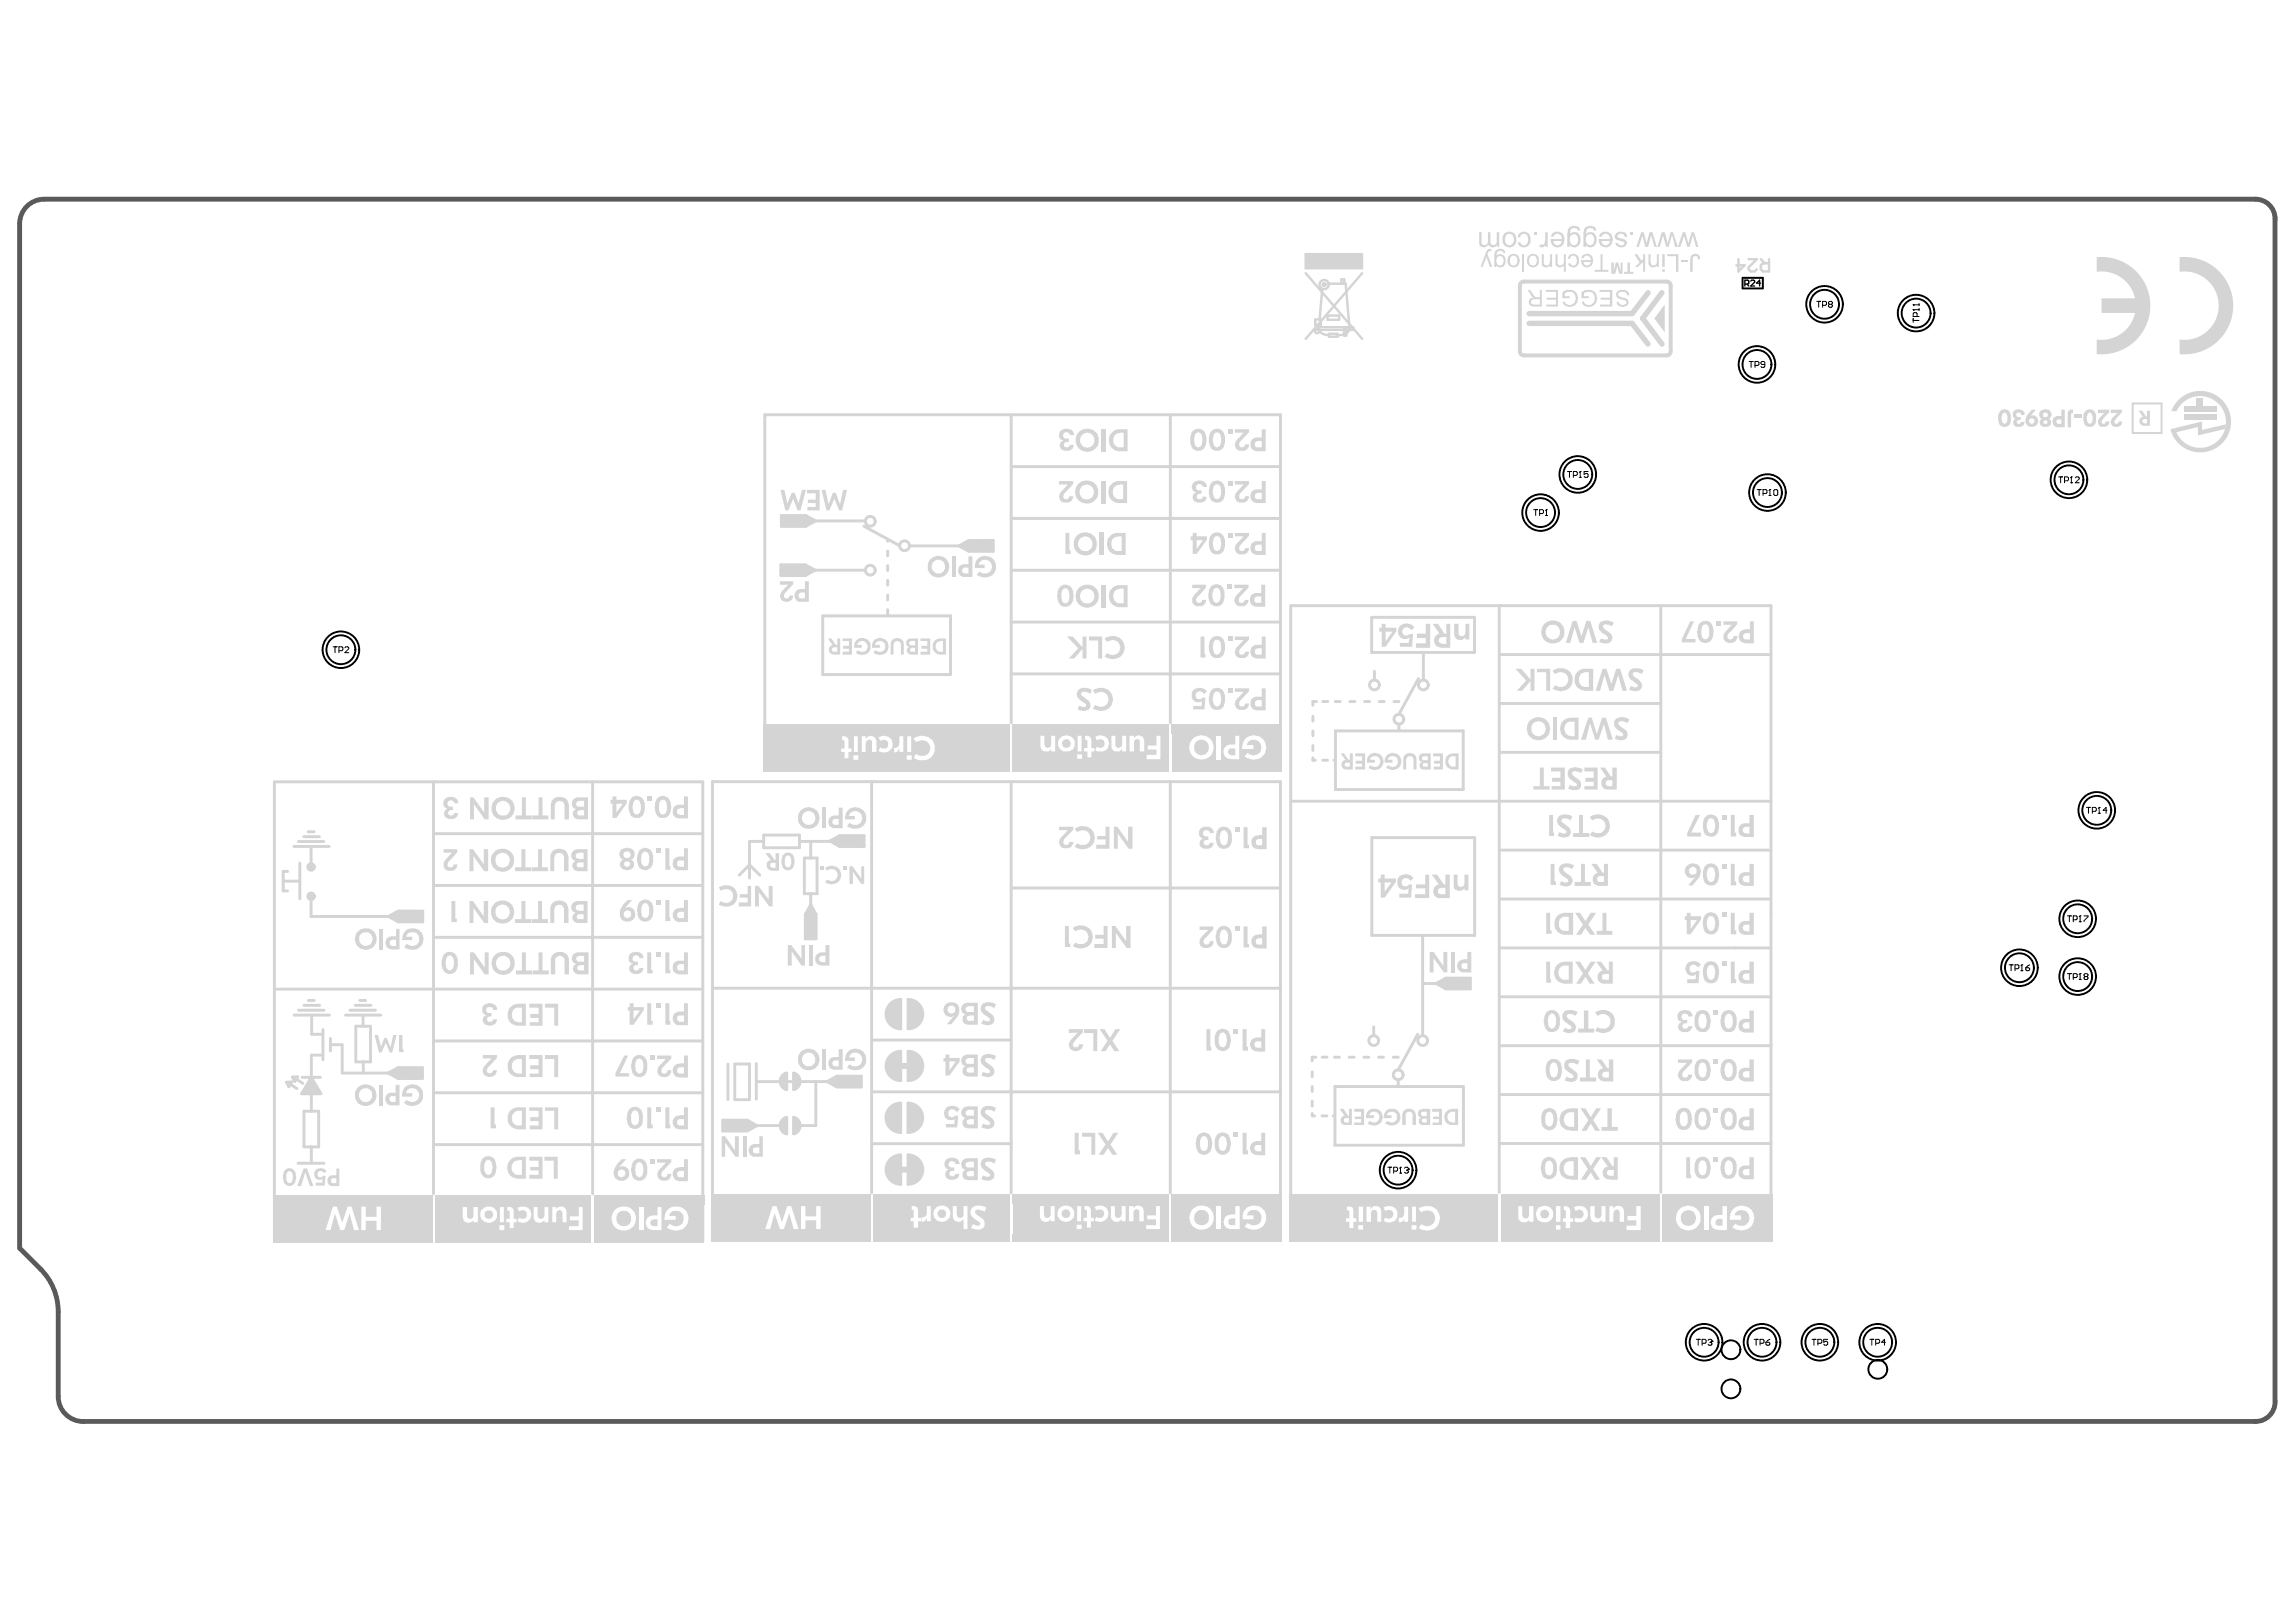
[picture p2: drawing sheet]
<svg xmlns="http://www.w3.org/2000/svg" width="297mm" height="210mm" viewBox="0 0 297 210" stroke-linecap="round" stroke-linejoin="round" font-family="sans-serif">
<path d="M5.7 25.8a3.2 3.2 0 0 0-3.2 3.1v132.6l2.7 2.7a7.8 7.8 0 0 1 2.3 5.5v11a3.2 3.2 0 0 0 3.3 3.3h281" fill="none" stroke="#5a5a5a" stroke-width=".62"/>
<path d="M5.7 25.8h286.1a2.53 2.53 0 0 1 2.5 2.5v153.1a2.53 2.53 0 0 1-2.5 2.6" fill="none" stroke="#5a5a5a" stroke-width=".63"/>
<g fill="#d4d4d4">
<path d="M282 33.3a6.3 6.3 0 0 1 6.9 6.3 6.3 6.3 0 0 1-6.9 6.2v-1.9a4.4 4.4 0 0 0 5-4.3 4.4 4.4 0 0 0-5-4.4z"/>
<path d="M271.3 33.3a6.3 6.3 0 0 1 6.9 6.3 6.3 6.3 0 0 1-6.9 6.2v-1.9a4.4 4.4 0 0 0 4.9-3.4h-4.3v-1.9h4.3a4.4 4.4 0 0 0-4.9-3.4z"/>
<path d="M281.4 55.4l3.5-.9v1.1l3.1-.7-.1 .6-3.5 .8-.1-1-2.7 .6z"/>
<path d="M281.9 51.7a4 4 0 0 1 6 .6 4 4 0 0 1-1.6 5.9 4 4 0 0 1-5.5-2.7l.6-.1a3.3 3.3 0 0 0 5 2.1 3.3 3.3 0 0 0 .5-5.4 3.3 3.3 0 0 0-5.3 1.1h-.7l.4-.8z"/>
<path d="M170.5 42.4a.26 .26 0 0 1 .4 .3l.3 .3 .8 .2 .1 .1a.25 .25 0 0 1-.2 .3 .25 .25 0 0 1-.3-.1l-.5-.1-.3-.2-.3-.5z"/>
<path d="M172.9 43.3l1.2-.3 .3-.4a.19 .19 0 0 1 .2-.2 .19 .19 0 0 1 .1 .3l-.4 .6-.7 .2a.59 .59 0 0 1-.7-.1z"/>
<path d="M50.7 118.5l.7-.5h3.3v1.5l-3.3-.1-.8-.8z"/>
<path d="M101.1 139.1l.4-.3 .3-.1 .2 .2v2.1l-.1 .1a1.21 1.21 0 0 1-1.1-.8 1.21 1.21 0 0 1 .3-1.2z"/>
<path d="M102.6 138.7a1.24 1.24 0 0 1 1.1 1.2 1.24 1.24 0 0 1-1 1.3l-.2-.2v-2.1z"/>
<path d="M102.6 144.5a1.24 1.24 0 0 1 1.1 1.1 1.24 1.24 0 0 1-1 1.3l-.2-.2v-2.1z"/>
<path d="M101.1 144.8l.4-.3 .3-.1 .2 .2v2.2l-.1 .1a1.21 1.21 0 0 1-1.1-.8 1.21 1.21 0 0 1 .3-1.3z"/>
<path d="M117.5 129.2l1.2 .5 .4 .5 .1 .5a1.52 1.52 0 0 1-.9 2.2l-.8 .2z"/>
<path d="M115.3 129.8l.4-.2 .8-.3v4l-1.2-.5-.4-.5-.3-1.1 .2-.8z"/>
<path d="M117.5 135.9l1.2 .5 .4 .5 .1 .5a1.52 1.52 0 0 1-.9 2.2l-.8 .2z"/>
<path d="M115.3 136.6l.4-.3 .8-.3v4l-1.2-.5-.4-.5-.3-1.1 .2-.8z"/>
<path d="M117.5 142.6l1.2 .5 .4 .5 .1 .5a1.52 1.52 0 0 1-.9 2.2l-.8 .2z"/>
<path d="M115.3 143.3l.4-.3 .8-.2v3.9l-1.2-.5-.4-.5-.3-1.1 .1-.8z"/>
<path d="M115.3 150l.4-.3 .8-.2v3.9l-1.2-.5-.4-.5-.3-1.1 .2-.8z"/>
<path d="M117.5 149.3l1.2 .5 .4 .5 .1 .5a1.52 1.52 0 0 1-.9 2.2l-.8 .3z"/>
<path d="M107.4 139.8l.8-.5h3.2v1.5h-3.3l-.8-.8z"/>
<path d="M93.5 144.8h3.3l.8 .9-.1 .1-.7 .5h-3.3z"/>
<path d="M104.1 118.2l.8-.8 .1 .1 .5 .7v3.3h-1.5z"/>
<path d="M107.8 108.7l.7-.5h3.3v1.5h-3.3l-.8-.8z"/>
<path d="M50.6 138.7l.8-.5h3.2l.1 1.5h-3.3l-.8-.8z"/>
<path d="M40.2 139.6l.4 .4 .9 1.6h-1.3l-1.1-.1z"/>
<path d="M186.2 127.1l.7-.5h3.3v1.5h-3.3l-.8-.8z"/>
<path d="M124.4 70.6l.8-.8h3.3v1.5h-3.3l-.7-.5z"/>
<path d="M101 73.1h3.3l.8 .5v.2l-.8 .8h-3.3z"/>
<path d="M101.1 66.8h3.3l.7 .5 .1 .1-.8 .8-3.3 .1z"/>
<path d="M215.4 39.4v3.6l-1.4-1.8z"/>
</g>
<path d="M275.9 52.2h3.7v3.8h-3.7z" fill="none" stroke="#d4d4d4" stroke-width=".25"/>
<path d="M168.9 35.4l7.3 8.5M168.9 32.9h7.3v1.8h-7.3zM171.1 37.4l-.4 3.9M171.9 36.7h2.2l.5 5.9M173.5 36.7v-.5h.4v.5M176.2 35.4l-7.3 8.5M170.2 41.3h.7v.8h-.7zM170.3 42.3h4.8v.4h-4.8zM171.7 40.8h1.5v.6h-1.5zM171.9 43.2h1.1v.4h-1.1zM173.9 42.5v.9h.3v-.9" fill="none" stroke="#d4d4d4" stroke-width=".31"/>
<g fill="none" stroke="#d4d4d4" stroke-width=".38">
<path d="M130.8 53.7v39.8M151.4 53.7v39.8M101 74.5h3.2M101 73.1h3.2l1.3 .7M101.1 66.7h3.1l1.3 .7M101.1 68.1h3.1M106.4 79.7h16.6v7.6h-16.6zM111.8 68.1l4.6 2.5M114.8 69.8v.2M114.8 71.3v.6M114.8 73.2v.6M114.8 75.1v.6"/>
<path d="M114.8 77v.6M114.8 78.9v.6M124.1 70.6l1.2 .7h3.2M125.3 69.9h3.2M130.8 67.1h34.9M130.8 73.8h34.9M130.8 60.4h34.9M167 78.4v82.1M177.5 79.9h13.3v4.5h-13.3zM98.9 94.1v-40.4h66.8v46M130.8 87.2h34.9M130.8 80.5h34.9"/>
<path d="M169.9 98.1v.3h.3M169.9 92.7v.6M169.9 94.6v.6M169.9 96.5v.6M170.3 90.8h-.4v.5M171.1 98.4h.7M171.1 90.8h.7M172.6 98.4h.1M172.7 90.8h.7M172.8 94.6h16.5v7.6h-16.5zM174.6 90.8h.7M176.5 90.8h.7"/>
<path d="M177.8 86.9v1.1M178.4 90.8h.7M180.3 90.8h.7M181 93.7v.9M183.5 87.8l-2.5 4.6M184.1 84.7v3.3M36.6 114h2.2M37.2 112.8h-.6v2.5h.6M38 109.5h4.6M38.6 108.9h3.3M38.8 111.7v4.6M39.3 108.3h2"/>
<path d="M39.9 107.6h.7M40.2 109.6v2.6M40.2 115.8v2.8h14.5M50.3 118.6l1.2-.7h3.2v1.4h-3.2M56.1 107.9h34.8M56.1 114.6h34.8M56.1 101.2v53.3M76.7 101.2v53.3M95.6 113.3l1.4-1.4 1.3 1.4M98.8 108.9h-1.8v4.7M103.4 108.9h6.9M104.9 117.1l.7 1.2v3.2h-1.4v-3.2"/>
<path d="M104.9 108.9v2.1M104.9 115.7v3.2M107.4 108.8l1.2-.7h3.2v1.4h-3.2M112.8 101.2v53.2M130.8 114.9h34.9M130.8 101.2v53.2M151.4 101.2v53.2M177.5 108.4h13.3v12.6h-13.3zM35.5 128h55.4M37.8 139.4h.7l-.4 .6zM38.1 131.4h4.5M38.4 139.7l.8 .5"/>
<path d="M38.6 130.7h3.3M39.1 139.4h2.3M39.3 130.1h2.1M39.9 129.5h.8M44.7 131.4h4.6M45.3 130.7h3.3M46 130.1h2M46.5 129.5h.8M50.2 138.9l1.3-.7h3.2v1.4h-3.2M56.1 121.3h34.8M56.1 134.7h34.8M92.2 127.9h73.5"/>
<path d="M97.9 140h13.5M107 140l1.3-.7h3.1v1.4h-3.1M112.8 134.6h18M116.5 129.3v3.8M116.5 136v3.8M117.5 129.3v3.8M117.5 136v3.8M169.8 138.7v.6M170.2 136.8h-.4v.5M171.1 136.8h.6M172.7 136.8h.6M174.6 136.8h.6"/>
<path d="M176.5 136.8h.6M177.7 132.9v1.1M178.4 136.8h.6M180.3 136.8h.6M180.9 139.7v.9M183.4 133.8l-2.5 4.7M184.1 121.1v12.9M187.1 128h3.1M189.3 126.6v1.4M190.2 126.6h-3.1l-1.3 .7M37.1 140.1l.6-.1-.3 .6zM37.6 140.3l.8 .6"/>
<path d="M38.6 150.5h3.3M40.3 148.4v2.1M41.5 141.5l-1.2-2.1-1.3 2.1h2.5M56.1 148.1h34.8M90.9 141.4h-34.8M96.7 145h-3.2v1.4h3.2l1.2-.7M112.8 148h18M112.8 141.3h52.9M116.5 142.8v3.7M116.5 149.5v3.8M117.5 142.8v3.7M117.5 149.5v3.8"/>
<path d="M169.8 140.6v.6M169.8 142.5v.6M169.8 144.1v.3h.3M171 144.4h.7M172.5 144.4h.1M172.7 140.6h16.6v7.6h-16.6zM35.5 160.7v-59.5h55.4v59.5M92.2 160.5v-59.3h73.5v59.3"/>
</g>
<g fill="none" stroke="#d4d4d4" stroke-width=".37">
<path d="M101 73.1v1.4M101 73.8h11M101.1 66.7v1.4M101.1 67.4h10.8M105.5 73.8l-1.3 .7M105.5 67.4l-1.3 .7M117.7 70.6h10.8M125.3 69.9l-1.2 .7M128.5 69.9v1.4M167 78.4h62.1v82.1M194 78.4v75.9M214.9 78.4v75.9"/>
<path d="M194 84.7h35.1M194 91h20.9M194 97.4h20.9M50.3 118.6l1.2 .7M98.8 108.1h4.6v1.6h-4.6zM104.1 111h1.6v4.7h-1.6zM104.9 117.1l-.7 1.2M107.4 108.8l1.2 .7M167 103.7h62.1M194 116.3h35.1M194 110h35.1M40.3 136.5v7.3"/>
<path d="M40.3 131.4v2.4h1.5M40.3 136.5h1.5M41.8 133.2v4M42.7 134.4v1.6M42.7 135.2h1.6v3.7h5.9l1.3 .7M46 132.8h1.9v4.6h-1.9zM47 131.4v1.4M47 137.4v1.5M94.2 137.7v4.6M95.1 137.7h1.9v4.6h-1.9zM97.8 137.6v4.6M105.5 140v5.7h-2.6"/>
<path d="M107 140l1.3 .7M184.1 127.3h6.1M185.8 127.3l1.3 .7M190.2 126.6v1.4M194 122.7h35.1M194 129h35.1M194 135.3h35.1M39.3 143.8h1.9v4.6h-1.9zM93.5 145.7h7.9M96.7 145l1.2 .7M194 148h35.1M194 141.7h35.1"/>
</g>
<path d="M116.6 137.9h.8M116.6 151.4h.8" fill="none" stroke="#d4d4d4" stroke-width=".76"/>
<path d="M213.2 37.9l-2.1 2.7h-13.3M215 37.9l-2.5 3.3 2.5 3.3M197.8 41.9h13.3l2.1 2.6" fill="none" stroke="#d4d4d4" stroke-width=".7"/>
<path d="M196.6 37v8.4M197.1 36.4h18.5M216.1 37v8.4M197.1 46h18.5" fill="none" stroke="#d4d4d4" stroke-width=".51"/>
<g fill="#d4d4d4">
<path d="M282.5 52.6h4.2v.6h-4.2z" fill-rule="evenodd"/>
<path d="M284.2 51.5h.8v1.3h-.8z" fill-rule="evenodd"/>
<path d="M282.5 53.6h4.2v.7h-4.2z" fill-rule="evenodd"/>
<path d="M168.9 32.9h7.3v1.8h-7.3z" fill-rule="evenodd"/>
<path d="M89.5 154.6h1.6v6.2h-1.6z" fill-rule="evenodd"/>
<path d="M76.9 154.6h1.5v6.2h-1.5z" fill-rule="evenodd"/>
<path d="M56.3 154.6h3.1v6.2h-3.1z" fill-rule="evenodd"/>
<path d="M76.9 154.6h14.2v1.3h-14.2z" fill-rule="evenodd"/>
<path d="M56.3 159.8h20.1v1h-20.1z" fill-rule="evenodd"/>
<path d="M56.3 154.6h20.1v1.3h-20.1z" fill-rule="evenodd"/>
<path d="M76.9 159.8h14.2v1h-14.2z" fill-rule="evenodd"/>
<path d="M39.7 154.6h11.5v1.1h-11.5z" fill-rule="evenodd"/>
<path d="M75.6 154.6h.9v6.2h-.9z" fill-rule="evenodd"/>
<path d="M150.3 154.5h.9v6.2h-.9z" fill-rule="evenodd"/>
<path d="M92 154.5h6.3v6.2h-6.3z" fill-rule="evenodd"/>
<path d="M128 154.5h2.6v6.2h-2.6z" fill-rule="evenodd"/>
<path d="M113 154.5h3.9v6.2h-3.9z" fill-rule="evenodd"/>
<path d="M95.4 154.5h11.5v1.1h-11.5z" fill-rule="evenodd"/>
<path d="M106.6 154.5h6v6.2h-6z" fill-rule="evenodd"/>
<path d="M113 159.7h17.4v1h-17.4z" fill-rule="evenodd"/>
<path d="M95.1 159.6h12.6v1.1h-12.6z" fill-rule="evenodd"/>
<path d="M113 154.5h17.6v1.2h-17.6z" fill-rule="evenodd"/>
<path d="M151.7 159.7h14.1v1h-14.1z" fill-rule="evenodd"/>
<path d="M131 154.5h20.1v1.3h-20.1z" fill-rule="evenodd"/>
<path d="M131 159.7h20.1v1h-20.1z" fill-rule="evenodd"/>
<path d="M151.6 154.5h14.2v1.3h-14.2z" fill-rule="evenodd"/>
<path d="M131 154.5h3v6.2h-3z" fill-rule="evenodd"/>
<path d="M151.6 154.5h1.6v6.2h-1.6z" fill-rule="evenodd"/>
<path d="M164.2 154.5h1.6v6.2h-1.6z" fill-rule="evenodd"/>
<path d="M215.1 159.7h14.2v1h-14.2z" fill-rule="evenodd"/>
<path d="M215.1 154.5h14.2v1.3h-14.2z" fill-rule="evenodd"/>
<path d="M194.2 154.5h1.9v6.2h-1.9z" fill-rule="evenodd"/>
<path d="M212.8 154.5h1.9v6.2h-1.9z" fill-rule="evenodd"/>
<path d="M215.1 154.5h1v6.2h-1z" fill-rule="evenodd"/>
<path d="M194.5 159.7h20v1h-20z" fill-rule="evenodd"/>
<path d="M194.5 154.5h20.1v1.3h-20.1z" fill-rule="evenodd"/>
<path d="M227.7 154.5h1.6v6.2h-1.6z" fill-rule="evenodd"/>
<path d="M166.8 154.5h6.6v6.2h-6.6z" fill-rule="evenodd"/>
<path d="M35.3 154.6h6.3v6.2h-6.3z" fill-rule="evenodd"/>
<path d="M49.9 154.6h6v6.2h-6z" fill-rule="evenodd"/>
<path d="M38.4 159.7h12.6v1.1h-12.6z" fill-rule="evenodd"/>
<path d="M167.1 159.6h26.7v1.1h-26.7z" fill-rule="evenodd"/>
<path d="M167.1 154.5h26.7v1.1h-26.7z" fill-rule="evenodd"/>
<path d="M187.2 154.5h6.6v6.2h-6.6z" fill-rule="evenodd"/>
<path d="M121.9 93.7h8.7v6.2h-8.7z" fill-rule="evenodd"/>
<path d="M101.8 93.7h26.7v1.1h-26.7z" fill-rule="evenodd"/>
<path d="M101.8 98.8h26.7v1.1h-26.7z" fill-rule="evenodd"/>
<path d="M98.8 93.7h9.3v6.2h-9.3z" fill-rule="evenodd"/>
<path d="M150.3 93.7h.9v6.2h-.9z" fill-rule="evenodd"/>
<path d="M151.7 98.9h14.1v1h-14.1z" fill-rule="evenodd"/>
<path d="M131 93.7h20.2v1.3h-20.2z" fill-rule="evenodd"/>
<path d="M131 98.9h20.1v1h-20.1z" fill-rule="evenodd"/>
<path d="M151.6 93.7h14.2v1.3h-14.2z" fill-rule="evenodd"/>
<path d="M131 93.7h3.2v6.2h-3.2z" fill-rule="evenodd"/>
<path d="M151.6 93.7h1.5v6.2h-1.5z" fill-rule="evenodd"/>
<path d="M164.2 93.7h1.6v6.2h-1.6z" fill-rule="evenodd"/>
<path d="M152.9 155h12v5.1h-12z" fill-rule="evenodd"/>
</g>
<g fill="#fff">
<path d="M161.2 156.3a1.62 1.62 0 0 1 2.2 .2 1.62 1.62 0 0 1 0 2.2l-.2 .1a1.93 1.93 0 0 1-2.2-.1l.4-.5a1.06 1.06 0 0 0 1.8-.3 1 1 0 0 0-.5-1.2 1 1 0 0 0-1.2 .1l-.1 .2-.1 .3h.9v.5l-1.4-.1a1.65 1.65 0 0 1 .4-1.4z"/>
<path d="M157.4 156.1h.6v3h-.6z"/>
<path d="M159 157.8a.46 .46 0 0 0-.1 .5 .46 .46 0 0 0 .5 .3h.4v-.9h-.5zM159.8 156.1h.6v3h-1.1a.93 .93 0 0 1-.9-1.2 .78 .78 0 0 1 .7-.7h.7z"/>
<path d="M154.8 156.8a1.06 1.06 0 0 0 .4 1.8 1 1 0 0 0 1.2-.8 1 1 0 0 0-.8-1.2h-.5zM153.9 157.6a1.57 1.57 0 0 1 3.1 0 1.57 1.57 0 0 1-3.1 0z"/>
</g>
<g fill="#d4d4d4">
<path d="M109.6 105a1.25 1.25 0 0 1 1.7-.4l.2 .1a1.41 1.41 0 0 1 .4 1.9 1.41 1.41 0 0 1-1.9 .5l-.4-.2 .4-.4a.91 .91 0 0 0 1.3 0 .91 .91 0 0 0-.1-1.3 .91 .91 0 0 0-1.3 .1l-.1 .3h.8v.4h-1.3v-.4z"/>
<path d="M106.4 104.5h.5v2.7h-.5z"/>
<path d="M144.1 107h.4l1.4 1.9v-1.9h.6v2.8h-.5l-1.4-1.9v1.9h-.5z"/>
<path d="M143 107h.5v2.8h-1.7v-.5h1.2v-.7h-1v-.4h1z"/>
<path d="M139 107.2a1.61 1.61 0 0 1 2.4 .5l.1 .2a1.5 1.5 0 0 1-.4 1.6 1.5 1.5 0 0 1-1.6 .3l-.5-.2 .4-.5a1.42 1.42 0 0 0 1.3 .1 1 1 0 0 0 .3-1.2 1 1 0 0 0-1.1-.6l-.5 .3z"/>
<path d="M137 107h1.8v.4l-1 1a.67 .67 0 0 0-.2 .9 .45 .45 0 0 0 .7-.4h.5a.91 .91 0 0 1-1.3 .8 .82 .82 0 0 1-.5-.7 .82 .82 0 0 1 .4-.7l.8-.9h-1.2z"/>
<path d="M107.7 106.1v.1a.34 .34 0 0 0 .2 .5h.6v-.7h-.6zM108.5 104.5h.5v2.7h-.9a.77 .77 0 0 1-.9-.8 .77 .77 0 0 1 .9-.9h.4z"/>
<path d="M103.9 105.3a.9 .9 0 0 0 .2 1.3 .9 .9 0 0 0 1.3-.3 .91 .91 0 0 0-.1-1 .91 .91 0 0 0-1-.3zM103.5 105l.1-.1a1.35 1.35 0 0 1 2.2 .2v.1a1.4 1.4 0 0 1-.7 2 1.4 1.4 0 0 1-1.9-1 1.51 1.51 0 0 1 .3-1.2z"/>
</g>
<path d="M58.6 155.1h17.8v5h-17.8z" fill-rule="evenodd" fill="#d4d4d4"/>
<g fill="#fff">
<path d="M74.9 156.2h.5v3h-1.8v-.5h1.3v-.8h-1.2v-.5h1.2z"/>
<path d="M71.5 156.2h.5v.3a.72 .72 0 0 1 1.2 .1l.1 1.6h-.5v-1.2a.43 .43 0 0 0-.5-.4 .43 .43 0 0 0-.3 .6v1h-.5z"/>
<path d="M69 156.2h.6v1.1a.45 .45 0 0 0 .5 .4 .45 .45 0 0 0 .3-.5v-1h.5v2h-.5v-.3a.74 .74 0 0 1-.8 .3 .74 .74 0 0 1-.6-.7z"/>
<path d="M67 156.3a1.07 1.07 0 0 1 1.7 .6 1.07 1.07 0 0 1-1.1 1.3l-.6-.2 .1-.4a.65 .65 0 0 0 1.1-.3 .6 .6 0 0 0-.3-.6 .6 .6 0 0 0-.8 .1z"/>
<path d="M65.6 156.2h.3a.54 .54 0 0 1 .5 .6v.9h.4v.5h-.4v.7h-.5v-.7h-.4v-.5h.4v-.9l-.1-.1h-.2z"/>
<path d="M59.9 156.2h.5v1.1a.32 .32 0 0 0 .3 .4 .47 .47 0 0 0 .6-.5v-1h.5v2h-.5v-.3a.74 .74 0 0 1-.9 .3 .74 .74 0 0 1-.5-.7z"/>
<path d="M64.6 158.6h.6v.6h-.6zM64.7 156.2h.5v2h-.5z"/>
<path d="M62.7 157.2a.57 .57 0 0 0 1.1 0 .57 .57 0 0 0-1.1 0zM62.2 157.2a1.07 1.07 0 0 1 2.1 0 1.07 1.07 0 0 1-2.1 0z"/>
</g>
<g fill="#d4d4d4">
<path d="M159.8 62.3h1.8v.3l-1 1.1a.55 .55 0 0 0-.1 .9l.5-.1 .1-.3h.5a.91 .91 0 0 1-1.3 .8h-.1a.88 .88 0 0 1-.2-1.4l.9-.9h-1.1z"/>
<path d="M158.9 62.3h.5v.5h-.5z"/>
<path d="M154.4 62.4h.1a1.15 1.15 0 0 1 1.5 .2l.1 .4h-.5a.45 .45 0 0 0-.6-.4 .45 .45 0 0 0-.2 .7l.2 .2h.4v.4h-.1a.38 .38 0 0 0-.5 .3 .38 .38 0 0 0 .3 .4 .38 .38 0 0 0 .5-.3h.5a.9 .9 0 0 1-1 .7 .68 .68 0 0 1-.8-.4 .68 .68 0 0 1 .3-.8l.2-.1a.75 .75 0 0 1-.4-1.3z"/>
<path d="M104.6 122.3h.5v2.7h-.5z"/>
<path d="M101.9 122.3h.5l1.3 1.8v-1.8h.4v2.7h-.4l-1.3-1.9v1.9h-.5z"/>
<path d="M86.1 109.8h.5v2.2h.1v.6h-.6z"/>
<path d="M84.9 109.8h.5v.5h-.5z"/>
<path d="M160.9 107h.5v2.3h.2v.5h-.7z"/>
<path d="M159.8 107h.5v.6h-.5z"/>
<path d="M155.3 107.2h.1a1.03 1.03 0 0 1 1.6 .4v.2h-.5a.44 .44 0 0 0-.5-.4 .44 .44 0 0 0-.3 .7l.2 .2h.4v.4h-.1a.36 .36 0 0 0-.4 .3 .36 .36 0 0 0 .3 .4l.3-.1 .1-.2h.5a.91 .91 0 0 1-1 .7 .68 .68 0 0 1-.8-.5 .68 .68 0 0 1 .5-.8 .7 .7 0 0 1-.6-.9z"/>
<path d="M159.8 55.5h1.8v.4l-1 1.1a.55 .55 0 0 0-.1 .9l.5-.1 .1-.3h.5a.91 .91 0 0 1-1.3 .8h-.1a.88 .88 0 0 1-.2-1.4l.9-.9h-1.1z"/>
<path d="M158.9 55.5h.5v.6h-.5z"/>
<path d="M162.4 63.9l-.1 .3a.36 .36 0 0 0 .5 .4h.4v-.8h-.5zM163.2 62.3h.5v2.8h-1a.88 .88 0 0 1-.9-1.3 .92 .92 0 0 1 .9-.5h.5z"/>
<path d="M157 62.9v.1a1.57 1.57 0 0 0 .2 1.5 .57 .57 0 0 0 .8-.5v-.2a1.15 1.15 0 0 0-.3-1l-.3-.2zM156.6 62.6a1.05 1.05 0 0 1 1.3-.3 1.05 1.05 0 0 1 .6 1.1 1.59 1.59 0 0 1-.6 1.6 .97 .97 0 0 1-1.3-.5 2.27 2.27 0 0 1 0-1.9z"/>
<path d="M106 123.8v.2a.43 .43 0 0 0 .4 .5h.4v-.8h-.5zM106.8 122.3h.5v2.7h-.9a.85 .85 0 0 1-.9-.9 .85 .85 0 0 1 .9-.9h.4z"/>
<path d="M87.7 111.4a.48 .48 0 0 0 .3 .8h.5v-.8zM88.5 109.8h.5v2.8h-1a.89 .89 0 0 1-.9-1.2l.2-.4 .2-.1 1-.1z"/>
<path d="M83.2 110.3l-.2 .2a1.47 1.47 0 0 0 .2 1.5 .54 .54 0 0 0 .8-.5 1.55 1.55 0 0 0-.2-1.1 .48 .48 0 0 0-.6-.1zM82.7 110a1.08 1.08 0 0 1 1.3-.1 1.08 1.08 0 0 1 .5 1.1 1.31 1.31 0 0 1-1 1.6 .97 .97 0 0 1-1-1.1l-.1-.6z"/>
<path d="M80.8 111.6a.39 .39 0 0 0 .3 .6 .39 .39 0 0 0 .3-.7h-.4zM80.8 110.3a.47 .47 0 0 0 .2 .7 .47 .47 0 0 0 .6-.5 .5 .5 0 0 0-.8-.2zM80.3 110l.1-.1a1.26 1.26 0 0 1 1.6 .1 .81 .81 0 0 1-.4 1.3 .62 .62 0 0 1 .4 .5 .62 .62 0 0 1-.3 .6 .94 .94 0 0 1-1.4-.4v-.5l.2-.2h.1a.84 .84 0 0 1-.3-1.3z"/>
<path d="M162.5 108.7v.2a.36 .36 0 0 0 .4 .5h.4v-.8h-.5zM163.3 107h.6v2.9h-1a.92 .92 0 0 1-1-.9 .92 .92 0 0 1 1-.9h.4z"/>
<path d="M158 107.6l-.1 .2a1.31 1.31 0 0 0 .3 1.5 .55 .55 0 0 0 .7-.5v-.2a1.22 1.22 0 0 0-.5-1.2l-.3 .1zM157.6 107.3a1.04 1.04 0 0 1 1.2-.2 1.04 1.04 0 0 1 .6 1.1 1.43 1.43 0 0 1-.5 1.5 1.02 1.02 0 0 1-1.6-.9v-.6l.1-.6z"/>
<path d="M162.4 57.2l-.1 .2a.36 .36 0 0 0 .5 .5h.4v-.8h-.5zM163.2 55.5h.5v2.9h-1a.88 .88 0 0 1-.9-1.3 .92 .92 0 0 1 .9-.5h.5z"/>
<path d="M157 56.2a1.57 1.57 0 0 0 .2 1.6 .57 .57 0 0 0 .8-.5v-.2a1.15 1.15 0 0 0-.3-1l-.3-.2zM156.6 55.9a1.05 1.05 0 0 1 1.3-.3 1.05 1.05 0 0 1 .6 1.1 1.59 1.59 0 0 1-.6 1.6 .97 .97 0 0 1-1.3-.5 2.27 2.27 0 0 1 0-1.9z"/>
<path d="M154.6 56.2a1.74 1.74 0 0 0 .1 1.6 .48 .48 0 0 0 .6 0 .48 .48 0 0 0 .2-.5 1.54 1.54 0 0 0-.1-1.2 .39 .39 0 0 0-.4-.2 .39 .39 0 0 0-.3 .3zM154.3 55.7a1.07 1.07 0 0 1 1.2-.1 1.07 1.07 0 0 1 .6 1v.1a2.39 2.39 0 0 1-.3 1.3 .99 .99 0 0 1-1.1 .3 .99 .99 0 0 1-.6-.9l-.1-.2a2.83 2.83 0 0 1 .3-1.5z"/>
</g>
<path d="M116.7 155h12.1v5.1h-12.1z" fill-rule="evenodd" fill="#d4d4d4"/>
<g fill="#fff">
<path d="M125.7 156.4a1.47 1.47 0 0 1 1.8-.1h.1l-.2 .5-.7-.2a.36 .36 0 0 0-.4 0 .36 .36 0 0 0-.1 .4l.2 .2 .5 .4a.84 .84 0 0 1 .4 1.1 .84 .84 0 0 1-1.1 .4l-.6-.2 .3-.5 .4 .2a.29 .29 0 0 0 .4-.1 .29 .29 0 0 0 0-.4l-.6-.4a.97 .97 0 0 1-.4-1.3z"/>
<path d="M123.3 156.1h.5v1.1a.45 .45 0 0 0 .5 .4 .45 .45 0 0 0 .4-.6v-.9h.5v3h-.5v-1.3a.77 .77 0 0 1-.9 .3 .77 .77 0 0 1-.5-.8z"/>
<path d="M119.9 156.1h.5v1.9h-.5v-.4l-.3 .4-.4 .1v-.6a.57 .57 0 0 0 .7-.5z"/>
<path d="M117.9 156.1h.5a.34 .34 0 0 1 .3 .4l.1 1.1h.3v.4h-.3v.9h-.6v-.9h-.4v-.4h.4v-1l-.3-.1z"/>
<path d="M121.3 157.1a.55 .55 0 0 0 1.1 0 .55 .55 0 0 0-1.1 0zM120.9 156.5a1.13 1.13 0 0 1 1.5-.4 1.13 1.13 0 0 1 .5 1.4 1.16 1.16 0 0 1-1.3 .6 1.16 1.16 0 0 1-.9-1.1z"/>
</g>
<g fill="#d4d4d4">
<path d="M97.7 114.6h.4l1.3 1.8v-1.8h.6v2.7h-.5l-1.3-1.8v1.8h-.5z"/>
<path d="M96.7 114.6h.5v2.7h-1.6v-.5h1.1v-.6h-1v-.5h1z"/>
<path d="M93 114.8h.1a1.45 1.45 0 0 1 2.1 .5 1.37 1.37 0 0 1-.1 1.5 1.37 1.37 0 0 1-1.5 .5l-.6-.3 .2-.4a.98 .98 0 0 0 1.6-.2 .91 .91 0 0 0-.2-1.1 .91 .91 0 0 0-1.1-.2l-.3 .2z"/>
<path d="M142.5 62.3h.5v2.8h-.5z"/>
<path d="M137 62.3h1.8v.3l-1 1.2a.65 .65 0 0 0-.2 .7 .45 .45 0 0 0 .7-.3h.5a.91 .91 0 0 1-1.3 .8 .82 .82 0 0 1-.5-.7 .82 .82 0 0 1 .4-.8l.8-.8h-1.2z"/>
<path d="M142.3 69h.5v2.8h-.5z"/>
<path d="M137.8 69h.5v2.2h.2v.5h-.7z"/>
<path d="M185.4 97.5h1.3v2.1h-1.2v-.4h.8v-.4h-.8v-.4h.8v-.5h-.9z"/>
<path d="M181.7 97.7l.1-.1a.98 .98 0 0 1 1.5 .5v1.5h-.4v-1.3a.45 .45 0 0 0-.4-.4 .45 .45 0 0 0-.5 .3l-.1 1.4h-.4v-1.5z"/>
<path d="M179.4 97.7a1.13 1.13 0 0 1 1.3-.1 1.13 1.13 0 0 1 .6 1.2 1.14 1.14 0 0 1-1.6 .7l-.4-.2 .3-.3a.72 .72 0 0 0 1.1 0 .72 .72 0 0 0-.3-1.1 .65 .65 0 0 0-.9 .4h.6v.4h-1v-.4z"/>
<path d="M177 97.8a1.1 1.1 0 0 1 1.9 .3 1.14 1.14 0 0 1-.3 1.3 1.14 1.14 0 0 1-1.3 .1l-.3-.2 .3-.3a.73 .73 0 0 0 .8 .2 .73 .73 0 0 0 .5-.8 .77 .77 0 0 0-.8-.6l-.4 .2-.2 .3h.7v.4h-1v-.5z"/>
<path d="M175.3 97.5h1.3v2.1h-1.3v-.4h.9v-.4h-.8v-.4h.8v-.5h-.9z"/>
<path d="M52.4 120.5a1.58 1.58 0 0 1 1.9 0 1.44 1.44 0 0 1 .2 1.9 1.44 1.44 0 0 1-1.9 .3l-.3-.1 .3-.5a.9 .9 0 0 0 1 .3 .9 .9 0 0 0 .6-.7 .8 .8 0 0 0-.9-1 .66 .66 0 0 0-.7 .5h.7v.5h-1.3a2.02 2.02 0 0 1 .4-1.2z"/>
<path d="M49.1 120.2h.5v2.7h-.5z"/>
<path d="M159.8 89.1h1.8v.4l-1 1a.55 .55 0 0 0-.1 .9h.5l.1-.4h.5a.91 .91 0 0 1-1.3 .8h-.1a.88 .88 0 0 1-.2-1.3l.9-1h-1.1z"/>
<path d="M158.9 89.1h.5v.6h-.5z"/>
<path d="M154.3 89.4a1.23 1.23 0 0 1 1.8 .1l-.3 .3a.54 .54 0 0 0-.9-.2 .54 .54 0 0 0 .1 .9h.1a.34 .34 0 0 0 .4-.2h.5l-.2 1.5h-1.4v-.4h1l.1-.7a.88 .88 0 0 1-1 0 .88 .88 0 0 1-.3-1z"/>
<path d="M159.8 82.4h1.8v.4l-1 1a.55 .55 0 0 0-.1 .9h.5l.1-.4h.5a.91 .91 0 0 1-1.3 .8h-.1a.88 .88 0 0 1-.2-1.3l.9-1h-1.1z"/>
<path d="M158.9 82.4h.5v.5h-.5z"/>
<path d="M155.3 82.4h.5v2.3h.2v.4h-.7z"/>
<path d="M70.5 129.9h1.7v2.8h-.5v-2.3h-1.2z"/>
<path d="M68.5 129.9h1.7v2.8h-1.7v-.4h1.2v-.6h-1.1v-.5h1.1v-.8h-1.2z"/>
<path d="M62.5 130.1a1.12 1.12 0 0 1 1.8 .3v.3h-.5a.45 .45 0 0 0-.5-.4 .45 .45 0 0 0-.4 .4l.1 .2a.47 .47 0 0 0 .6 .2v.4h-.2a.38 .38 0 0 0-.4 .4 .38 .38 0 0 0 .4 .4 .38 .38 0 0 0 .4-.3h.5a.97 .97 0 0 1-1.5 .6 .67 .67 0 0 1-.3-.7 .67 .67 0 0 1 .5-.6 .68 .68 0 0 1-.6-.8z"/>
<path d="M142.5 55.5h.6v2.9h-.6z"/>
<path d="M137.2 55.7a1.22 1.22 0 0 1 1.6 .2l.2 .4h-.6a.44 .44 0 0 0-.5-.4 .44 .44 0 0 0-.4 .5 .44 .44 0 0 0 .6 .4h.2v.4h-.2a.38 .38 0 0 0-.4 .3 .38 .38 0 0 0 .3 .4 .38 .38 0 0 0 .4-.3h.5a.98 .98 0 0 1-.7 .7 .98 .98 0 0 1-1-.3 .69 .69 0 0 1 .4-1 .69 .69 0 0 1-.6-.5 .69 .69 0 0 1 .2-.7z"/>
<path d="M159.7 75.7h1.8v.3l-1 1.1a.55 .55 0 0 0-.1 .9l.5-.1 .1-.3h.5a.91 .91 0 0 1-1.3 .8h-.1a.88 .88 0 0 1-.2-1.3l.9-1h-1.1z"/>
<path d="M158.8 75.7h.6v.5h-.6z"/>
<path d="M154.2 75.7h1.8v.3l-.9 1.1a.69 .69 0 0 0-.3 .8l.1 .1h.2a.33 .33 0 0 0 .4-.4h.5a.89 .89 0 0 1-1.1 .9 .86 .86 0 0 1-.7-.7 .86 .86 0 0 1 .4-.9l.7-.8h-1.1z"/>
<path d="M71.4 116.9h.1a1.24 1.24 0 0 1 1.2-.3 1.24 1.24 0 0 1 .8 1v1.9h-.5v-1.8a.62 .62 0 0 0-.4-.5 .62 .62 0 0 0-.6 0l-.2 .1-.1 .3v1.9h-.5v-2.1z"/>
<path d="M69.6 116.6h.5v2.3h.8v.6h-2.1v-.6h.8z"/>
<path d="M67.5 116.6h.5v2.3h.7v.6h-2.1v-.6h.9z"/>
<path d="M60.7 116.6h.5l1.4 2v-2h.6v2.9h-.6l-1.3-2v2h-.6z"/>
<path d="M58.4 116.6h.5v2.3h.2v.4h-.7z"/>
<path d="M185.3 143.5h1.2v2.1h-1.2v-.3h.9v-.5h-.8v-.3h.8v-.6h-.9z"/>
<path d="M181.5 143.8a.94 .94 0 0 1 1-.3 .94 .94 0 0 1 .7 .8v1.3h-.5v-1.2a.45 .45 0 0 0-.4-.5 .45 .45 0 0 0-.4 .5v1.2h-.5v-1.4z"/>
<path d="M179.2 143.9a1.11 1.11 0 0 1 1.9 .3 1.11 1.11 0 0 1-1.3 1.4l-.6-.2 .3-.3a.73 .73 0 0 0 1.1-.1 .73 .73 0 0 0-.2-1.1 .68 .68 0 0 0-.9 .3v.1h.5v.4h-1v-.3z"/>
<path d="M177 143.7a1.1 1.1 0 0 1 1.6 .1 1.1 1.1 0 0 1 0 1.5 1.3 1.3 0 0 1-1.7 .1l.3-.3a.85 .85 0 0 0 1.2-.2 .71 .71 0 0 0-.3-1 .71 .71 0 0 0-1 .4h.6v.4h-1l.1-.6z"/>
<path d="M175.2 143.5h1.3v2.1h-1.3v-.3h.9v-.5h-.8v-.3h.8v-.6h-.9z"/>
<path d="M144.1 63.1a.97 .97 0 0 0 .6 1.5h.6v-1.9l-.8 .1zM143.8 62.6h.1a1.11 1.11 0 0 1 1-.3h.9v2.8h-.9a1.44 1.44 0 0 1-1.4-2z"/>
<path d="M139.9 63a1.03 1.03 0 0 0 .3 1.5 .96 .96 0 0 0 1.2-.4 .96 .96 0 0 0-.3-1.3 1.23 1.23 0 0 0-1.2 .2zM139.4 62.8a1.57 1.57 0 0 1 1.9-.5l.1 .1a1.5 1.5 0 0 1 .4 2.2 1.5 1.5 0 0 1-2.1 .2 1.56 1.56 0 0 1-.5-1.8z"/>
<path d="M101.6 110.9l-.1 .3a.91 .91 0 0 0 .4 1h.1a.92 .92 0 0 0 .4-.9v-.1a.43 .43 0 0 0-.3-.4 .43 .43 0 0 0-.4 0zM101.2 110.7a.83 .83 0 0 1 .9-.4 .83 .83 0 0 1 .6 .7 1.38 1.38 0 0 1-.4 1.6 .82 .82 0 0 1-1.1-.7l-.1-.7z"/>
<path d="M99.6 111.8a.35 .35 0 0 0 .4 .5h.3v-.6h-.5zM99 110.4h.6l.6 .9h.1v-.9h.5v2.3h-.9a.7 .7 0 0 1-.7-.6 .7 .7 0 0 1 .4-.7l.1-.1z"/>
<path d="M143.9 69.8a.97 .97 0 0 0 .6 1.5h.6v-1.9l-.7 .1zM143.6 69.3h.1a1.11 1.11 0 0 1 1-.3h.9v2.8h-.9a1.44 1.44 0 0 1-1.4-2z"/>
<path d="M139.7 69.7a1.03 1.03 0 0 0 .3 1.5 .96 .96 0 0 0 1.2-.4 .96 .96 0 0 0-.3-1.3 1.23 1.23 0 0 0-1.2 .2zM139.2 69.5a1.57 1.57 0 0 1 1.9-.5l.2 .2a1.5 1.5 0 0 1 .3 2.1 1.5 1.5 0 0 1-2.1 .3 1.56 1.56 0 0 1-.5-1.9z"/>
<path d="M187.6 98a.74 .74 0 0 0 .2 1.2h.5v-1.3h-.6zM187.1 98a1.2 1.2 0 0 1 1-.5h.6v2.1h-.7a1.07 1.07 0 0 1-.9-1.5z"/>
<path d="M184.1 98.8v.1a.21 .21 0 0 0 0 .2 .21 .21 0 0 0 .2 .1h.4v-.4zM184 97.9a.29 .29 0 0 0 0 .4 .29 .29 0 0 0 .3 .1h.4v-.5zM183.6 97.7l.4-.2h1.1v2.1h-.8a.54 .54 0 0 1-.6-.4 .54 .54 0 0 1 .2-.6 .24 .24 0 0 1-.3-.3z"/>
<path d="M174 98.8l-.1 .1a.25 .25 0 0 0 .4 .3h.3v-.5zM173.4 97.5h.5l.5 .8h.2v-.8h.4v2.1h-.8a.64 .64 0 0 1-.6-.6 .64 .64 0 0 1 .5-.7z"/>
<path d="M50.5 121.7l-.1 .5 .1 .2h.7v-.8h-.5zM50.1 121.3l.4-.1h.7v-1h.5v2.7h-1a.92 .92 0 0 1-.7-.6 .92 .92 0 0 1 .1-1z"/>
<path d="M46.6 121a.89 .89 0 0 0 .1 1.1 .89 .89 0 0 0 1 .2 .87 .87 0 0 0 .5-1.1 .87 .87 0 0 0-1.1-.5h-.2zM45.9 121.5a1.41 1.41 0 0 1 2.8 0 1.41 1.41 0 0 1-2.8 0z"/>
<path d="M162.4 90.7l-.1 .3a.36 .36 0 0 0 .5 .4h.4v-.8h-.5zM163.2 89.1h.5v2.8h-1a.88 .88 0 0 1-.9-1.2v-.1a.92 .92 0 0 1 .9-.4h.5z"/>
<path d="M157 89.7v.1a1.57 1.57 0 0 0 .2 1.6 .57 .57 0 0 0 .8-.5v-.2a1.15 1.15 0 0 0-.3-1.1l-.3-.1zM156.6 89.4a1.05 1.05 0 0 1 1.3-.3 1.05 1.05 0 0 1 .6 1.1 1.59 1.59 0 0 1-.6 1.6 .97 .97 0 0 1-1.3-.4 2.27 2.27 0 0 1 0-2z"/>
<path d="M162.4 84l-.1 .3a.36 .36 0 0 0 .5 .4h.4v-.8h-.5zM163.2 82.4h.5v2.8h-1a.88 .88 0 0 1-.9-1.2v-.1a.92 .92 0 0 1 .9-.4h.5z"/>
<path d="M157 83v.1a1.57 1.57 0 0 0 .2 1.6 .57 .57 0 0 0 .8-.6v-.1a1.15 1.15 0 0 0-.3-1.1l-.3-.1zM156.6 82.7a1.05 1.05 0 0 1 1.3-.3 1.05 1.05 0 0 1 .6 1.1 1.59 1.59 0 0 1-.6 1.6 .97 .97 0 0 1-1.3-.4 2.27 2.27 0 0 1 0-2z"/>
<path d="M66.4 130.7a1 1 0 0 0 .7 1.6h.4v-1.9h-.7zM65.9 130.5a1.49 1.49 0 0 1 1.2-.6h.9v2.8h-.9a1.37 1.37 0 0 1-1.3-.7 1.37 1.37 0 0 1 .1-1.4z"/>
<path d="M144.2 56.4a.97 .97 0 0 0 .6 1.5h.6v-1.9l-.8 .1zM143.9 55.9a1.11 1.11 0 0 1 1-.4h1v2.9h-1a1.44 1.44 0 0 1-1.4-2z"/>
<path d="M139.9 56.3a1.03 1.03 0 0 0 .3 1.5 .96 .96 0 0 0 1.3-.4 .96 .96 0 0 0-.4-1.3 1.23 1.23 0 0 0-1.2 .2zM139.4 56.1h.1a1.57 1.57 0 0 1 1.8-.5l.2 .1a1.5 1.5 0 0 1 .4 2.2 1.5 1.5 0 0 1-2.2 .2 1.56 1.56 0 0 1-.4-1.8z"/>
<path d="M162.3 77.3v.3a.36 .36 0 0 0 .4 .4h.5v-.8h-.6zM163.2 75.7h.5v2.8h-1.1a.88 .88 0 0 1-.8-1.3 .92 .92 0 0 1 .9-.5h.5z"/>
<path d="M157 76.3v.1a1.57 1.57 0 0 0 .2 1.5 .57 .57 0 0 0 .7-.5v-.2a1.15 1.15 0 0 0-.3-1l-.3-.2zM156.6 76a1.05 1.05 0 0 1 1.2-.3 1.05 1.05 0 0 1 .6 1.1 1.59 1.59 0 0 1-.5 1.6 .97 .97 0 0 1-1.4-.5 2.27 2.27 0 0 1 .1-1.9z"/>
<path d="M74.7 118.4l-.1 .4 .1 .1h.8v-.6zM74.6 117.2l-.1 .2a.33 .33 0 0 0 .4 .4l.6 .1v-.9h-.6zM74 116.9l.6-.3h1.4v2.9h-1.2a.7 .7 0 0 1-.7-1l.1-.3 .3-.1a.75 .75 0 0 1-.5-1.2z"/>
<path d="M64.2 117.4a1.06 1.06 0 0 0 .5 1.5 .89 .89 0 0 0 1.2-.8 .94 .94 0 0 0-.5-1 .94 .94 0 0 0-1.1 .3zM63.5 118a1.5 1.5 0 0 1 3 0 1.5 1.5 0 0 1-3 0z"/>
<path d="M187.4 144.1a.73 .73 0 0 0 .5 1.2h.4v-1.4h-.6zM187 143.9l.5-.3 1.1-.1v2.1h-.7a.91 .91 0 0 1-1-.7v-.6z"/>
<path d="M183.9 144.9v.2l.2 .2h.5v-.5h-.5zM183.9 143.9a.35 .35 0 0 0 .3 .5h.4v-.5zM183.5 143.7l.5-.2h1v2.1h-.9a.49 .49 0 0 1-.5-.4 .49 .49 0 0 1 .3-.6 .54 .54 0 0 1-.4-.8z"/>
<path d="M173.9 144.8a.29 .29 0 0 0 0 .4 .29 .29 0 0 0 .3 .1h.3v-.6h-.5zM173.3 143.5h.5l.6 .9h.1v-.9h.4v2.1h-.8a.61 .61 0 0 1-.7-.6 .61 .61 0 0 1 .5-.6z"/>
</g>
<path d="M133.5 155h17.7v5h-17.7z" fill-rule="evenodd" fill="#d4d4d4"/>
<g fill="#fff">
<path d="M149.6 156.1h.5v3h-1.8v-.5h1.3v-.8h-1.2v-.5h1.2z"/>
<path d="M146.1 156.1h.5v.3a.71 .71 0 0 1 .9-.3 .71 .71 0 0 1 .5 .7v1.2h-.6v-1.1a.39 .39 0 0 0-.4-.4 .39 .39 0 0 0-.4 .4v1.1h-.5z"/>
<path d="M143.7 156.1h.5v1.1a.41 .41 0 0 0 .4 .4 .41 .41 0 0 0 .5-.4v-1.1h.5v1.9h-.5v-.3a.75 .75 0 0 1-.9 .4 .75 .75 0 0 1-.5-.8z"/>
<path d="M141.6 156.1a1.45 1.45 0 0 1 1.6 .3 1.4 1.4 0 0 1 0 1.2 1.14 1.14 0 0 1-1.3 .4l-.3-.1 .2-.4a.58 .58 0 0 0 .9-.1 .58 .58 0 0 0-.2-.9h-.5l-.2 .2z"/>
<path d="M140.3 156.1h.3a.35 .35 0 0 1 .5 .3v1.2h.4v.4h-.4v.9h-.5v-.9h-.4v-.4h.4v-.9v-.1l-.3-.1z"/>
<path d="M134.5 156.1h.5v1.1a.45 .45 0 0 0 .6 .4 .45 .45 0 0 0 .3-.6v-.9h.5v1.9h-.5v-.3a.75 .75 0 0 1-.8 .4 .75 .75 0 0 1-.6-.8z"/>
<path d="M139.3 158.5h.6v.6h-.6zM139.4 156.1h.5v1.9h-.5z"/>
<path d="M137.5 156.7a.57 .57 0 0 0 .3 .9 .57 .57 0 0 0 .6-.8 .69 .69 0 0 0-.9-.1zM136.9 156.5h.1a1.07 1.07 0 0 1 1.6-.2 1.07 1.07 0 0 1-.1 1.6 1.07 1.07 0 0 1-1.6-.4 1.2 1.2 0 0 1 0-1z"/>
</g>
<path d="M97.9 155h9.4v5h-9.4z" fill-rule="evenodd" fill="#d4d4d4"/>
<g fill="#fff">
<path d="M103.6 156.1h.6v1.3h1.4v-1.3h.6v3h-.6v-1.2h-1.4v1.2h-.6z"/>
<path d="M100 156.1h.5l.7 2.1 .7-2.1h.5l.9 3h-.6l-.6-2.1-.7 2.1h-.5l-.7-2.1-.6 2.1h-.6z"/>
</g>
<g fill="#d4d4d4">
<path d="M127 143.4a1.53 1.53 0 0 1 1.8 0l-.2 .5a.94 .94 0 0 0-1.2-.2 .45 .45 0 0 0 .4 .6l.4 .3a.76 .76 0 0 1 .4 .9 .76 .76 0 0 1-.8 .6l-.9-.2 .3-.5 .5 .2a.27 .27 0 0 0 .4-.2 .27 .27 0 0 0-.2-.3l-.5-.3a1.02 1.02 0 0 1-.4-1.4z"/>
<path d="M122.4 143.3a1.37 1.37 0 0 1 1.8 .3l-.4 .3a.57 .57 0 0 0-.6-.4 .57 .57 0 0 0-.5 .5 .48 .48 0 0 0 .2 .5 .48 .48 0 0 0 .6-.1h.5l-.2 1.5h-1.4v-.4h1.1v-.7a.9 .9 0 0 1-1.1-.1 .9 .9 0 0 1-.1-1.1z"/>
<path d="M142.9 82.6h.1a1.53 1.53 0 0 1 2.1 .1 1.53 1.53 0 0 1 0 2.1 1.52 1.52 0 0 1-1.6 .4l-.6-.2 .3-.5a1.05 1.05 0 0 0 1.6-.2 .97 .97 0 0 0-.1-1.2 .97 .97 0 0 0-1.1-.2l-.4 .2z"/>
<path d="M140.9 82.4h1.7v2.8h-.5v-2.3h-1.2z"/>
<path d="M138 82.4h.8l1.3 1.4v-1.4h.5v2.8h-.5v-1.2l-1.1 1.2h-.7l1.2-1.3z"/>
<path d="M142 146.6h.6l.7 1.1 .7-1.1h.7l-1 1.5 .8 1.3h-.6l-.6-.8-.5 .8h-.7l.9-1.3z"/>
<path d="M140 146.6h1.7v2.8h-.5v-2.3h-1.2z"/>
<path d="M139 146.6h.5v2.3h.2v.5h-.7z"/>
<path d="M143.9 119.8h.4l1.4 2v-2h.6v2.9h-.5l-1.4-2v2h-.5z"/>
<path d="M142.8 119.8h.5v2.9h-1.7v-.5h1.2v-.7h-1.1v-.5h1.1z"/>
<path d="M138.8 120.1a1.61 1.61 0 0 1 2.4 .4l.1 .2a1.5 1.5 0 0 1-.4 1.7 1.5 1.5 0 0 1-1.7 .2l-.4-.2 .3-.4a1.42 1.42 0 0 0 1.3 0 .98 .98 0 0 0 .3-1.2 .98 .98 0 0 0-1.2-.5l-.4 .2z"/>
<path d="M137.8 119.8h.5v2.3h.2v.5h-.7z"/>
<path d="M109.9 112.1h.4l1.1 1.6v-1.6h.4v2.3h-.4l-1.1-1.6v1.6h-.4z"/>
<path d="M109.1 112.1h.4v.5h-.4z"/>
<path d="M106.7 112.3l.2-.1a1.25 1.25 0 0 1 1.3 0 1.25 1.25 0 0 1 .6 1.1 1.31 1.31 0 0 1-1.8 1l-.3-.1 .3-.4a.88 .88 0 0 0 1.3-.2 .82 .82 0 0 0-.3-1 .82 .82 0 0 0-1 .1z"/>
<path d="M106.1 112.1h.4v.5h-.4z"/>
<path d="M85 150h1.8v.4l-1 1.1a.51 .51 0 0 0 0 .9l.3-.1a.26 .26 0 0 0 .2-.4l.5 .1a.91 .91 0 0 1-1.1 .8 .84 .84 0 0 1-.6-.6 .84 .84 0 0 1 .2-.9l.8-.8h-1.1z"/>
<path d="M84.1 150h.6v.6h-.6z"/>
<path d="M127 150.1a1.57 1.57 0 0 1 1.8 0l-.2 .5a.94 .94 0 0 0-1.2-.1 .45 .45 0 0 0 .4 .5l.4 .3a.78 .78 0 0 1 .4 1 .78 .78 0 0 1-1 .5l-.7-.2 .3-.5 .5 .2a.27 .27 0 0 0 .4-.2 .27 .27 0 0 0-.2-.3l-.5-.3a1.02 1.02 0 0 1-.4-1.4z"/>
<path d="M122.4 150.1a1.08 1.08 0 0 1 1.8 .4v.1h-.6a.46 .46 0 0 0-.5-.3 .46 .46 0 0 0-.3 .6l.2 .2h.5v.4a.41 .41 0 0 0-.6 .1 .41 .41 0 0 0 0 .5 .35 .35 0 0 0 .4 .1 .35 .35 0 0 0 .3-.3l.5 .1a.8 .8 0 0 1-1 .7 .69 .69 0 0 1-.8-.6 .69 .69 0 0 1 .5-.8h-.1a.73 .73 0 0 1-.4-1z"/>
<path d="M160.8 133.2h.5v2.3h.2v.5h-.7z"/>
<path d="M159.6 133.2h.5v.5h-.5z"/>
<path d="M156.1 133.2h.5v2.3h.1v.5h-.6z"/>
<path d="M70.5 136.5h1.7v2.9h-.5v-2.4h-1.2z"/>
<path d="M68.5 136.5h1.7v2.9h-1.7v-.5h1.2v-.5h-1.1v-.5h1.1v-.9h-1.2z"/>
<path d="M62.5 136.5h1.8v.4l-1 1a.67 .67 0 0 0-.2 .9 .42 .42 0 0 0 .4 .1 .42 .42 0 0 0 .3-.4h.5a.96 .96 0 0 1-.7 .8 .96 .96 0 0 1-1-.3 .9 .9 0 0 1 .3-1.3l.7-.7h-1.1z"/>
<path d="M70.4 149.7h1.7v2.8h-.5v-2.3h-1.2z"/>
<path d="M68.5 149.7h1.7v2.8h-1.7v-.5h1.2v-.5h-1.1v-.5h1.1v-.8h-1.2z"/>
<path d="M86.1 143.3h.5v2.2h.1v.5h-.6z"/>
<path d="M84.9 143.3h.5v.6h-.5z"/>
<path d="M83.7 143.3h.5v2.2h.2v.5h-.7z"/>
<path d="M127 130a1.57 1.57 0 0 1 1.8 0l-.2 .5a.94 .94 0 0 0-1.2-.2 .45 .45 0 0 0 .4 .5l.4 .4a.76 .76 0 0 1 .4 .9 .76 .76 0 0 1-.8 .6l-.9-.2 .3-.5 .5 .2a.27 .27 0 0 0 .4-.2 .27 .27 0 0 0-.2-.3l-.5-.4a1.02 1.02 0 0 1-.4-1.3z"/>
<path d="M96.1 147h.5v2.7h-.5z"/>
<path d="M93.4 147h.4l1.3 1.9v-1.9h.5v2.7h-.5l-1.3-1.8v1.8h-.4z"/>
<path d="M160.9 119.9h.5v2.3h.2v.4h-.7z"/>
<path d="M159.8 119.9h.5v.6h-.5z"/>
<path d="M155.2 119.9h1.8v.4l-1 1a.46 .46 0 0 0-.3 .5 .46 .46 0 0 0 .4 .4 .44 .44 0 0 0 .4-.4h.5a.87 .87 0 0 1-.9 .9 .79 .79 0 0 1-.9-.5 .79 .79 0 0 1 .2-.9l.9-1h-1.1z"/>
<path d="M109.5 136.3l.1-.1a1.48 1.48 0 0 1 1.8-.3 1.4 1.4 0 0 1 .6 1.7 1.4 1.4 0 0 1-1.6 .9l-.8-.3 .4-.5a1 1 0 0 0 1.4 0 .89 .89 0 0 0-.2-1.3 .89 .89 0 0 0-1.3 .3l-.1 .2h.8v.4h-1.3v-.4z"/>
<path d="M106.4 135.8h.5v2.6h-.5z"/>
<path d="M52.3 140.8a1.41 1.41 0 0 1 2.2 .1 1.41 1.41 0 0 1-.7 2.2h-.1a1.47 1.47 0 0 1-1.4-.4l.3-.3a.91 .91 0 0 0 1.5-.2 .91 .91 0 0 0-.6-1.4 .81 .81 0 0 0-1 .7h.8v.4h-1.3v-.4z"/>
<path d="M125.1 144.9v.1a.32 .32 0 0 0 0 .4 .32 .32 0 0 0 .3 .1h.6v-.7h-.6zM124.9 143.9a.34 .34 0 0 0 .2 .4l.9 .1v-.8h-.7zM124.5 143.4l.5-.2h1.5v2.8h-1.1a.78 .78 0 0 1-.8-1.1l.3-.2-.1-.1a.68 .68 0 0 1-.5-.7z"/>
<path d="M87.7 151.7l-.1 .1a.38 .38 0 0 0 .4 .6h.5v-.9h-.6zM88.5 150h.5v2.9h-1a.92 .92 0 0 1-1-1 .92 .92 0 0 1 1-.9h.5z"/>
<path d="M82.3 150.6l-.1 .4a1.59 1.59 0 0 0 .1 1.2 .49 .49 0 0 0 .6 .1 .49 .49 0 0 0 .3-.5 1.06 1.06 0 0 0-.5-1.4zM82 150.3a1.04 1.04 0 0 1 1.1-.3 1.04 1.04 0 0 1 .6 1v.1a1.72 1.72 0 0 1-.3 1.4 1.02 1.02 0 0 1-1.1 .2 1.02 1.02 0 0 1-.6-1 2.16 2.16 0 0 1 .3-1.4z"/>
<path d="M79.9 151.8a.51 .51 0 0 0 1 0 .51 .51 0 0 0-1 0zM79.9 150.6l.5-.6h.6l-.9 1.1a.81 .81 0 0 1 .9 0 .81 .81 0 0 1 .4 .7 .99 .99 0 0 1-.9 1 .99 .99 0 0 1-1.1-.8 1.45 1.45 0 0 1 .5-1.4z"/>
<path d="M125.1 151.7a.32 .32 0 0 0 0 .4 .32 .32 0 0 0 .3 .1h.6v-.7h-.6zM124.9 150.6a.34 .34 0 0 0 .2 .4l.9 .1v-.8h-.7zM124.5 150.1l.5-.2h1.5v2.8h-1.1a.78 .78 0 0 1-.8-1.1l.3-.2-.1-.1a.68 .68 0 0 1-.5-.7z"/>
<path d="M162.3 134.9a.44 .44 0 0 0 0 .5 .44 .44 0 0 0 .4 .2h.5v-.8h-.7zM163.2 133.2h.5v2.9l-1.2-.1a.88 .88 0 0 1-.8-.7 .88 .88 0 0 1 .5-.9l.3-.1h.7z"/>
<path d="M157.8 133.8v.1a1.77 1.77 0 0 0 .1 1.5 .5 .5 0 0 0 .5 .1 .5 .5 0 0 0 .3-.5v-.6a.61 .61 0 0 0-.7-.8zM157.3 133.6a1.03 1.03 0 0 1 1.8 .2v.1a2.01 2.01 0 0 1-.2 1.8 1.08 1.08 0 0 1-1.2 .1 1.08 1.08 0 0 1-.5-1.1v-.6z"/>
<path d="M66.4 137.4a1 1 0 0 0 .4 1.5h.7v-1.9h-.6zM65.9 137a1.14 1.14 0 0 1 .9-.4l1.2-.1v2.9h-.9a1.38 1.38 0 0 1-1.3-2z"/>
<path d="M66.4 150.5a1.01 1.01 0 0 0 .5 1.5h.6v-1.9l-.7 .1zM66 150.1l.1-.1a1.13 1.13 0 0 1 1-.3h.9v2.8h-1a1.42 1.42 0 0 1-1.2-2z"/>
<path d="M62.8 150.2v.1a1.49 1.49 0 0 0 .2 1.7 .54 .54 0 0 0 .5-.2 .54 .54 0 0 0 .2-.5v-.5a.55 .55 0 0 0-.3-.6 .55 .55 0 0 0-.6 0zM62.4 149.9a1.04 1.04 0 0 1 1.1-.2 1.04 1.04 0 0 1 .7 1 1.46 1.46 0 0 1-.7 1.7 1.05 1.05 0 0 1-1.4-1.1 1.98 1.98 0 0 1 .3-1.4z"/>
<path d="M87.7 144.9l-.1 .2a.38 .38 0 0 0 .4 .5h.5v-.8h-.6zM88.5 143.3h.5v2.9h-1a.92 .92 0 0 1-1-1 .92 .92 0 0 1 1-.9h.5z"/>
<path d="M81.8 143.8a2.12 2.12 0 0 0 0 1.7 .53 .53 0 0 0 .6 0 .53 .53 0 0 0 .3-.5 1.46 1.46 0 0 0-.4-1.3 .3 .3 0 0 0-.5 .1zM81.4 143.6a1.06 1.06 0 0 1 1.2-.2 1.06 1.06 0 0 1 .6 1.1 1.34 1.34 0 0 1-.7 1.5 .98 .98 0 0 1-1.4-1 2.16 2.16 0 0 1 .3-1.4z"/>
<path d="M125.1 131.5v.1a.32 .32 0 0 0 0 .4 .32 .32 0 0 0 .3 .1h.6v-.7h-.6zM124.9 130.5a.34 .34 0 0 0 .2 .4l.9 .1v-.8h-.7zM124.5 130l.5-.2h1.5v2.8h-1.1a.78 .78 0 0 1-.8-1.1l.3-.2-.1-.1a.68 .68 0 0 1-.5-.7z"/>
<path d="M122.6 130.6a.52 .52 0 0 0 1 0 .52 .52 0 0 0-1 0zM122.3 130a1.17 1.17 0 0 1 1.7 .2l.1 .3a1.34 1.34 0 0 1-.5 1.4l-.5 .6h-.6l1-1.2a.74 .74 0 0 1-1.3-.2 .96 .96 0 0 1 .1-1.1z"/>
<path d="M97.5 148.6l-.1 .2a.35 .35 0 0 0 .4 .5h.4v-.8zM98.2 147h.5v2.7h-1a.81 .81 0 0 1-.8-.4 .81 .81 0 0 1 .1-.9l.1-.2 .4-.2h.7z"/>
<path d="M162.5 121.5v.3a.36 .36 0 0 0 .4 .4h.4v-.8h-.5zM163.3 119.9h.6v2.8h-1a.92 .92 0 0 1-1-.9 .92 .92 0 0 1 1-.9h.4z"/>
<path d="M158 120.5l-.1 .2a1.31 1.31 0 0 0 .3 1.5 .55 .55 0 0 0 .7-.6v-.1a1.22 1.22 0 0 0-.5-1.2h-.3zM157.6 120.1a1.04 1.04 0 0 1 1.2-.2 1.04 1.04 0 0 1 .6 1.1 1.43 1.43 0 0 1-.5 1.6 1.02 1.02 0 0 1-1.6-1v-.6l.1-.6z"/>
<path d="M107.7 137.4v.1a.38 .38 0 0 0 .4 .5h.4v-.8h-.6zM108.5 135.8h.5v2.6h-1a.81 .81 0 0 1-.8-.6 .81 .81 0 0 1 .5-.9l.8-.1z"/>
<path d="M103.8 136.7a.97 .97 0 0 0 .6 1.3 .89 .89 0 0 0 1.1-.9 .89 .89 0 0 0-1.2-.8zM103.4 136.3h.1a1.24 1.24 0 0 1 1-.6h.1a1.41 1.41 0 0 1 1.3 1 1.41 1.41 0 0 1-.4 1.5l-.2 .1a1.4 1.4 0 0 1-1.7-.2 1.4 1.4 0 0 1-.2-1.8z"/>
<path d="M50.4 142v.3a.35 .35 0 0 0 .4 .3h.4v-.8h-.6zM51.2 140.4h.5v2.7h-1a.83 .83 0 0 1-.9-.9 .83 .83 0 0 1 .9-.8h.5z"/>
</g>
<path d="M49.3 140.4v2.7" fill="none" stroke="#d4d4d4" stroke-width=".44"/>
<g fill="#d4d4d4">
<path d="M40.7 151.5a1.08 1.08 0 0 1 1.4-.2l.1 .2-.3 .3a.46 .46 0 0 0-.6-.2 .46 .46 0 0 0-.2 .6l.2 .2h.3l.2-.2h.3l-.1 1.2h-1.1v-.4h.8v-.5a.71 .71 0 0 1-.8 0 .71 .71 0 0 1-.2-.9z"/>
<path d="M39.3 151.2h.4l.8 2.3h-.4l-.6-1.7-.5 1.7h-.6z"/>
<path d="M119.1 82.6h1.3v2.1h-1.3v-.4h.9v-.3h-.8v-.4h.8v-.7h-.9z"/>
<path d="M115.3 82.9l.2-.1a.85 .85 0 0 1 .8-.2 .85 .85 0 0 1 .6 .7v1.4h-.3v-1.2a.48 .48 0 0 0-.5-.6 .48 .48 0 0 0-.5 .6v1.2h-.4v-1.5z"/>
<path d="M112.9 83a1.13 1.13 0 0 1 1.6-.3 1.13 1.13 0 0 1 .3 1.5v.1a1.25 1.25 0 0 1-1.8 .2l.3-.4a.74 .74 0 0 0 1 0 .74 .74 0 0 0 0-1 .65 .65 0 0 0-1 .2l-.1 .2h.6v.3h-1v-.4z"/>
<path d="M110.8 82.8a1.13 1.13 0 0 1 1.6 .2 1.13 1.13 0 0 1-.2 1.6l-.2 .1a1.45 1.45 0 0 1-1.3-.2l.3-.4a.71 .71 0 0 0 1.1 0 .71 .71 0 0 0-.4-1.1 .62 .62 0 0 0-.8 .3v.2h.6v.3h-1v-.5z"/>
<path d="M109 82.6h1.2v2.1h-1.2v-.4h.8v-.3h-.7v-.4h.7v-.7h-.8z"/>
<path d="M46.6 141.1v.1a.87 .87 0 0 0 0 1 .87 .87 0 0 0 .9 .4 .9 .9 0 0 0 .6-1.2 .9 .9 0 0 0-1.3-.4zM45.9 141.7a1.4 1.4 0 0 1 2.8 0 1.4 1.4 0 0 1-2.8 0z"/>
<path d="M42.9 152.5l-.1 .5 .1 .1h.6v-.6zM43.5 151.2h.4v2.3h-.8a.7 .7 0 0 1-.7-.7 .7 .7 0 0 1 .7-.7h.4z"/>
<path d="M37.2 151.6l-.1 .3v.2a.83 .83 0 0 0 .3 1 .57 .57 0 0 0 .5-.7 .71 .71 0 0 0-.5-.9zM36.9 151.4a.83 .83 0 0 1 .9-.1 .83 .83 0 0 1 .5 .9 1.01 1.01 0 0 1-.8 1.3 .86 .86 0 0 1-.9-.9 1.65 1.65 0 0 1 .3-1.2z"/>
<path d="M121.1 83.3a.7 .7 0 0 0 .6 1h.3v-1.4l-.6 .1zM120.9 82.9l.5-.3h1v2.1h-.8a1.1 1.1 0 0 1-.7-1.8z"/>
<path d="M117.8 84a.21 .21 0 0 0 0 .3 .21 .21 0 0 0 .2 0h.4v-.5h-.5zM117.6 83.1v.1a.25 .25 0 0 0 .3 .3h.5v-.6h-.5zM117.2 82.9l.4-.3h1.2v2.1h-.9a.52 .52 0 0 1-.5-.3 .52 .52 0 0 1 .1-.6l.1-.1-.2-.1a.7 .7 0 0 1-.2-.7z"/>
<path d="M107.7 83.8l-.1 .2a.25 .25 0 0 0 .3 .3h.4v-.5zM107.1 82.6h.5l.5 .9h.2v-.9h.4v2.1h-.9a.65 .65 0 0 1-.6-.6 .65 .65 0 0 1 .5-.6z"/>
</g>
<path d="M41.1 155.1h9.2v5h-9.2z" fill-rule="evenodd" fill="#d4d4d4"/>
<g fill="#fff">
<path d="M46.7 156.1h.6v1.4h1.4v-1.4h.6v3.1h-.6v-1.2h-1.4v1.2h-.6z"/>
<path d="M43.1 156.1h.5l.7 2.1 .7-2.1h.5l.9 3.1h-.6l-.6-2.2-.7 2.2h-.5l-.7-2.2-.5 2.2h-.7z"/>
</g>
<g fill="#d4d4d4">
<path d="M71.4 123.7a1.3 1.3 0 0 1 2.1 .1l.1 2.3h-.6v-1.7a.61 .61 0 0 0-.6-.7 .61 .61 0 0 0-.6 .7v1.7h-.5v-2z"/>
<path d="M69.7 123.2h.5v2.4h.8v.5h-2.1v-.5h.8z"/>
<path d="M67.5 123.2h.5v2.4h.9v.5h-2.1v-.5h.7z"/>
<path d="M60.8 123.2h.5l1.4 2v-2h.5v2.9h-.5l-1.4-2v2h-.5z"/>
<path d="M160.8 146.6h.5v2.3h.2v.5h-.7z"/>
<path d="M159.6 146.6h.5v.6h-.5z"/>
<path d="M86.1 123.2h.5v2.3h.1v.5h-.6z"/>
<path d="M84.9 123.2h.5v.6h-.5z"/>
<path d="M83.7 123.2h.5v2.3h.2v.5h-.7z"/>
<path d="M81.4 123.6l.1-.1a1.23 1.23 0 0 1 1.6 0l.1 .5h-.5a.44 .44 0 0 0-.5-.4 .44 .44 0 0 0-.3 .7l.2 .1h.4v.5a.42 .42 0 0 0-.5 .1 .42 .42 0 0 0 0 .5l.3 .1a.25 .25 0 0 0 .4-.3h.5a.93 .93 0 0 1-1.2 .7 .67 .67 0 0 1-.6-.6 .67 .67 0 0 1 .5-.7 .6 .6 0 0 1-.6-.8z"/>
<path d="M74.7 125.1a.35 .35 0 0 0 .4 .5h.5v-.7h-.5zM74.6 123.8a.41 .41 0 0 0 0 .5 .41 .41 0 0 0 .4 .1h.6v-.7h-.7zM74.1 123.6l.5-.4h1.5v2.9h-1.2a.76 .76 0 0 1-.7-1.1l.4-.2a.8 .8 0 0 1-.5-1.2z"/>
<path d="M64.4 123.9a1.05 1.05 0 0 0 .3 1.7h.1a.96 .96 0 0 0 1.2-1 .96 .96 0 0 0-1.4-.8zM63.8 123.8h.1a1.52 1.52 0 0 1 1.7-.6 1.51 1.51 0 0 1 1 1.4 1.51 1.51 0 0 1-.9 1.4l-.3 .1a1.43 1.43 0 0 1-1.4-.4 1.43 1.43 0 0 1-.3-1.4z"/>
<path d="M57.8 123.9v.1a1.31 1.31 0 0 0 .2 1.5h.1a.45 .45 0 0 0 .6-.5v-.2a1.22 1.22 0 0 0-.4-1.2l-.3 .1zM57.4 123.6a1.05 1.05 0 0 1 1.2-.3 1.05 1.05 0 0 1 .6 1.1 1.54 1.54 0 0 1-.4 1.4 1.06 1.06 0 0 1-1.2 .1 1.06 1.06 0 0 1-.5-1.1v-.5z"/>
<path d="M162.3 148.3a.44 .44 0 0 0 0 .5 .44 .44 0 0 0 .4 .2h.5v-.8h-.7zM163.2 146.6h.5v2.9l-1.2-.1a.88 .88 0 0 1-.8-.6 .88 .88 0 0 1 .5-1l.3-.1h.7z"/>
<path d="M157.8 147.2v.2a1.77 1.77 0 0 0 .1 1.4 .5 .5 0 0 0 .5 .1 .5 .5 0 0 0 .3-.5v-.5a.61 .61 0 0 0-.7-.9zM157.3 147a1.03 1.03 0 0 1 1.8 .2v.1a2.01 2.01 0 0 1-.2 1.8 1.08 1.08 0 0 1-1.2 .2 1.08 1.08 0 0 1-.5-1.2v-.6z"/>
<path d="M155.4 147.2l-.1 .3v.4a.78 .78 0 0 0 .4 1 .32 .32 0 0 0 .4-.2l.2-.4a1.19 1.19 0 0 0-.4-1.3h-.3zM154.9 147a1.02 1.02 0 0 1 1.2-.4 1.02 1.02 0 0 1 .7 1.1 1.47 1.47 0 0 1-.5 1.6 1.01 1.01 0 0 1-1.1 0 1.01 1.01 0 0 1-.5-1.1v-.8z"/>
<path d="M87.7 124.9l-.1 .2a.36 .36 0 0 0 .4 .5h.5v-.8h-.6zM88.5 123.2h.5v2.9h-1.1a.88 .88 0 0 1-.8-1.3 .92 .92 0 0 1 .9-.5h.5z"/>
</g>
<path d="M152.8 94.1h12v5.2h-12z" fill-rule="evenodd" fill="#d4d4d4"/>
<g fill="#fff">
<path d="M161.1 95.5h.2a1.58 1.58 0 0 1 1.6-.2 1.58 1.58 0 0 1 .9 1.4l-.1 .2a1.52 1.52 0 0 1-1.5 1.4l-.8-.2-.4-.2 .4-.5a1.03 1.03 0 0 0 1.2 .3 1.03 1.03 0 0 0 .6-1.1 .99 .99 0 0 0-.8-.8 .99 .99 0 0 0-1.1 .4v.2h.9v.5h-1.5v-.1a2.1 2.1 0 0 1 .4-1.2z"/>
<path d="M157.4 95.2h.6v3.1h-.6z"/>
<path d="M159 96.9v.1a.46 .46 0 0 0-.1 .5 .46 .46 0 0 0 .5 .2h.4v-.8zM159.8 95.2h.5v3.1h-1a.95 .95 0 0 1-1-1 .95 .95 0 0 1 1-.9h.5z"/>
<path d="M154.6 96.1a1.08 1.08 0 0 0 .5 1.6 .96 .96 0 0 0 1-.3 .96 .96 0 0 0 .2-1 .97 .97 0 0 0-.7-.7 .97 .97 0 0 0-1 .4zM154.2 95.7l.4-.4h.3a2.14 2.14 0 0 1 1.4 .1v.1a1.56 1.56 0 0 1 .3 2.3 1.56 1.56 0 0 1-2.3 0 1.6 1.6 0 0 1-.1-2.1z"/>
</g>
<g fill="#d4d4d4">
<path d="M142.3 133.2h.6l.7 1.1 .7-1.1h.6l-1 1.5 .9 1.3h-.6l-.6-.9-.6 .9h-.6l.9-1.3z"/>
<path d="M140.2 133.2h1.8v2.8h-.6v-2.3h-1.2z"/>
<path d="M138.3 133.2h1.8v.4l-.9 1a.58 .58 0 0 0-.3 .9 .42 .42 0 0 0 .5 0 .42 .42 0 0 0 .2-.4h.5a.92 .92 0 0 1-1.2 .9 .77 .77 0 0 1-.6-.8l.2-.6 .9-1-1.1 .1z"/>
<path d="M83.8 103.1h.6v.5h-.6z"/>
<path d="M71.5 103.5a1.19 1.19 0 0 1 1.3-.3 1.19 1.19 0 0 1 .8 1.1v1.7h-.6v-1.7a.64 .64 0 0 0-.6-.7 .64 .64 0 0 0-.6 .7v1.7h-.5v-2z"/>
<path d="M69.7 103.2h.5v2.3h.7v.5h-2v-.5h.8z"/>
<path d="M67.5 103.2h.5v2.3h.8v.5h-2.1v-.5h.8z"/>
<path d="M60.8 103.2h.5l1.3 2v-2h.6v2.8h-.5l-1.4-1.9v1.9h-.5z"/>
<path d="M57.6 103.3a1.01 1.01 0 0 1 1.7 .5v.1h-.5a.45 .45 0 0 0-.7-.3 .45 .45 0 0 0-.1 .7l.6 .1v.4a.4 .4 0 0 0-.6 .2 .4 .4 0 0 0 .2 .5h.5l.1-.3h.5a.9 .9 0 0 1-1.1 .8 .71 .71 0 0 1-.7-.5 .71 .71 0 0 1 .3-.9h.2a.7 .7 0 0 1-.6-.9z"/>
<path d="M159.8 69h1.8v.3l-1 1.1a.55 .55 0 0 0-.1 .9l.5-.1 .1-.3h.5a.91 .91 0 0 1-1.3 .8h-.1a.88 .88 0 0 1-.2-1.3l.9-1h-1.1z"/>
<path d="M158.9 69h.5v.5h-.5z"/>
<path d="M86.1 129.8h.5v2.3h.1v.5h-.6z"/>
<path d="M84.9 129.8h.5v.6h-.5z"/>
<path d="M83.7 129.8h.5v2.3h.2v.5h-.7z"/>
<path d="M127 136.7a1.53 1.53 0 0 1 1.8 0l-.2 .5a.94 .94 0 0 0-1.2-.2 .45 .45 0 0 0 .4 .5l.4 .4a.78 .78 0 0 1 .4 1 .78 .78 0 0 1-1 .5l-.7-.2 .3-.5 .5 .2a.27 .27 0 0 0 .4-.2 .27 .27 0 0 0-.2-.3l-.5-.3a1.02 1.02 0 0 1-.4-1.4z"/>
<path d="M71.4 110.2h.1a1.24 1.24 0 0 1 1.2-.3 1.24 1.24 0 0 1 .8 1v1.8h-.5v-1.7a.62 .62 0 0 0-.4-.5 .62 .62 0 0 0-.6 0l-.2 .1-.1 .3v1.8h-.5v-2z"/>
<path d="M69.6 109.9h.5v2.3h.8v.5h-2.1v-.5h.8z"/>
<path d="M67.5 109.9h.5v2.3h.7v.5h-2.1v-.5h.9z"/>
<path d="M60.7 109.9h.5l1.4 2v-2h.6v2.8h-.6l-1.3-1.9v1.9h-.6z"/>
<path d="M57.4 109.9h1.8v.4l-.9 1a.55 .55 0 0 0-.2 .9h.2a.41 .41 0 0 0 .4-.3h.5a.89 .89 0 0 1-1.2 .8 .86 .86 0 0 1-.6-.7 .86 .86 0 0 1 .3-.8l.8-.9h-1.1z"/>
<path d="M87.7 104.7l-.1 .3a.43 .43 0 0 0 .4 .5h.5v-.9h-.5zM88.5 103.1h.5v2.8h-1.1a.88 .88 0 0 1-.9-.7 .88 .88 0 0 1 .6-1l.9-.1z"/>
<path d="M85.4 103.7v.1a1.77 1.77 0 0 0 .1 1.5 .59 .59 0 0 0 .8-.7 1.15 1.15 0 0 0-.3-1.1h-.4zM85 103.3a1.04 1.04 0 0 1 1.2-.2 1.04 1.04 0 0 1 .6 1 1.8 1.8 0 0 1-.5 1.6 .94 .94 0 0 1-1.5-.6 2.6 2.6 0 0 1 .2-1.8z"/>
<path d="M82 103.6v.2a1.57 1.57 0 0 0 .2 1.5 .5 .5 0 0 0 .7-.5 1.16 1.16 0 0 0-.4-1.3l-.2-.1zM81.6 103.4a1.05 1.05 0 0 1 1.2-.3 1.05 1.05 0 0 1 .6 1.1 1.65 1.65 0 0 1-.3 1.3 .96 .96 0 0 1-1.1 .3 .96 .96 0 0 1-.6-.9 1.94 1.94 0 0 1 .2-1.5z"/>
<path d="M79.7 104v1.2l.9-1.2zM79.2 103.1h.5v.4h1.4v.4l-1.4 1.9h-.5v-1.8h-.2v-.5h.2z"/>
<path d="M74.7 105v.2a.33 .33 0 0 0 .4 .3h.5v-.7h-.5zM74.6 103.8v.1a.36 .36 0 0 0 .4 .5h.6v-.8h-.7zM74.1 103.5l.5-.3h1.5v2.8h-1.2a.75 .75 0 0 1-.7-1l.4-.3a.73 .73 0 0 1-.5-1.2z"/>
<path d="M64.1 104.6a.95 .95 0 0 0 1.9 0 .95 .95 0 0 0-1.9 0zM63.6 104.6a1.5 1.5 0 0 1 3 0 1.5 1.5 0 0 1-3 0z"/>
<path d="M162.4 70.6l-.1 .3a.36 .36 0 0 0 .5 .4h.4v-.8h-.5zM163.2 69h.5v2.8h-1a.88 .88 0 0 1-.9-1.3 .92 .92 0 0 1 .9-.5h.5z"/>
<path d="M157 69.6v.1a1.57 1.57 0 0 0 .2 1.5 .57 .57 0 0 0 .8-.5v-.2a1.15 1.15 0 0 0-.3-1l-.3-.2zM156.6 69.3a1.05 1.05 0 0 1 1.3-.3 1.05 1.05 0 0 1 .6 1.1 1.59 1.59 0 0 1-.6 1.6 .97 .97 0 0 1-1.3-.5 2.27 2.27 0 0 1 0-1.9z"/>
<path d="M154.8 69.9v1.1l.8-1.1zM154.3 69h.5v.4h1.3v.4l-1.3 1.9h-.5v-1.8h-.2v-.5h.2z"/>
<path d="M87.6 131.6v.1a.43 .43 0 0 0 .4 .5h.5v-.8h-.5a.34 .34 0 0 0-.4 .2zM88.5 129.8h.5v2.9h-1a.88 .88 0 0 1-.9-.5 .88 .88 0 0 1 .1-1l.1-.1 .4-.2h.8z"/>
<path d="M82 130.8v1.1l.8-1.1zM81.5 129.8h.5v.5h1.3v.4l-1.3 1.9h-.5v-1.8h-.3v-.5h.3z"/>
<path d="M125.1 138.2v.1a.32 .32 0 0 0 0 .4 .32 .32 0 0 0 .3 .1h.6v-.7h-.6zM124.9 137.2a.34 .34 0 0 0 .2 .4l.9 .1v-.8h-.7zM124.5 136.7l.5-.2h1.5v2.8h-1.1a.78 .78 0 0 1-.8-1.1l.3-.2-.1-.1a.68 .68 0 0 1-.5-.7z"/>
<path d="M122.8 137.4v1.2l.8-1.2zM122.3 136.5h.5v.4h1.4v.5l-1.4 1.8h-.5v-1.8h-.2v-.5h.2z"/>
<path d="M74.7 111.7l-.1 .4 .1 .1h.8v-.6zM74.6 110.5l-.1 .2a.33 .33 0 0 0 .4 .4l.6 .1v-.9h-.6zM74 110.2l.6-.3h1.4v2.8h-1.2a.7 .7 0 0 1-.7-.9l.1-.2 .3-.2a.75 .75 0 0 1-.5-1.2z"/>
<path d="M64.2 110.7a1.06 1.06 0 0 0 .5 1.5 .89 .89 0 0 0 1.2-.8 .94 .94 0 0 0-.5-1 .94 .94 0 0 0-1.1 .3zM63.5 111.3a1.5 1.5 0 0 1 3 0 1.5 1.5 0 0 1-3 0z"/>
</g>
<path d="M133.3 94.1h17.9v5.1h-17.9z" fill-rule="evenodd" fill="#d4d4d4"/>
<g fill="#fff">
<path d="M149.6 95.2h.5v3.1h-1.8v-.6h1.3v-.7h-1.1v-.5h1.1z"/>
<path d="M146.1 95.2h.6v.3a.71 .71 0 0 1 .9-.3 .71 .71 0 0 1 .4 .8v1.2h-.5v-1.1a.36 .36 0 0 0-.3-.4 .36 .36 0 0 0-.4 .2l-.1 1.3h-.6z"/>
<path d="M143.8 95.2h.5v1.2a.45 .45 0 0 0 .5 .4 .45 .45 0 0 0 .4-.6v-1h.5v2h-.5l-.1-.3a.73 .73 0 0 1-1 .3l-.3-.5z"/>
<path d="M141.7 95.3h.1a1.08 1.08 0 0 1 1.7 .8 1.08 1.08 0 0 1-1.6 1.1l-.2-.1 .3-.4a.58 .58 0 0 0 .8-.2 .58 .58 0 0 0-.3-.8l-.6 .1z"/>
<path d="M140.4 95.2l.3 .1a.32 .32 0 0 1 .4 .3l.1 1.2h.4v.4h-.4v.8h-.5v-.8h-.5v-.4h.5v-.9l-.1-.2h-.2z"/>
<path d="M134.6 95.2h.5v1.2a.45 .45 0 0 0 .5 .4 .45 .45 0 0 0 .4-.6v-1h.5v2h-.5v-.3a.75 .75 0 0 1-.9 .4 .75 .75 0 0 1-.5-.8z"/>
<path d="M139.4 97.6h.6v.6h-.6zM139.4 95.2h.5v2h-.5z"/>
<path d="M137.4 96.2a.57 .57 0 0 0 1.1 0 .57 .57 0 0 0-1.1 0zM137 95.7a1.1 1.1 0 0 1 1.1-.5 1.1 1.1 0 0 1 .9 .7 1.01 1.01 0 0 1-1.1 1.3 1.02 1.02 0 0 1-.9-1.5z"/>
</g>
<g fill="#d4d4d4">
<path d="M70.5 143.3h1.7v2.9h-.5v-2.5h-1.2z"/>
<path d="M68.5 143.3h1.7v2.9h-1.7v-.6h1.2v-.5h-1.1v-.5h1.1v-.9h-1.2z"/>
<path d="M63.5 143.3h.5v2.2h.2v.5h-.7z"/>
<path d="M66.3 144.2a1.2 1.2 0 0 0 0 1.1l.5 .3h.7v-1.9l-.7 .1zM65.9 143.9a1.5 1.5 0 0 1 1.2-.6h.9v2.9h-1a1.46 1.46 0 0 1-1.2-2.1z"/>
</g>
<path d="M78.1 155.1h12v5.1h-12z" fill-rule="evenodd" fill="#d4d4d4"/>
<g fill="#fff">
<path d="M86.2 156.7h.1a1.57 1.57 0 0 1 2.1-.3 1.57 1.57 0 0 1 .5 2.1 1.57 1.57 0 0 1-2.1 .6l-.5-.2 .4-.5a1.04 1.04 0 0 0 1.5-.1 1.04 1.04 0 0 0-.2-1.5h-.1a.92 .92 0 0 0-1.3 .4v.1h.8v.6h-1.4v-.7z"/>
<path d="M82.7 156.2h.5v3h-.5z"/>
<path d="M84.2 158l-.1 .2a.44 .44 0 0 0 .5 .5h.5v-.9h-.6zM85.1 156.2h.5v3h-1a.95 .95 0 0 1-1.1-1 .95 .95 0 0 1 1.1-.9h.5z"/>
<path d="M79.8 157.2a1.16 1.16 0 0 0 .5 1.4 1.09 1.09 0 0 0 1.2-.3 1.08 1.08 0 0 0-.8-1.6l-.5 .1zM79.1 157.7a1.6 1.6 0 0 1 3.2 0 1.6 1.6 0 0 1-3.2 0z"/>
</g>
<g fill="#d4d4d4">
<path d="M141.4 89.3a1.52 1.52 0 0 1 2.3 .4 1.52 1.52 0 0 1-.6 2.2h-.1a1.71 1.71 0 0 1-1.6-.2l.3-.5a1.05 1.05 0 0 0 1.6-.2 .97 .97 0 0 0-.1-1.1 .97 .97 0 0 0-1.1-.3l-.4 .2z"/>
<path d="M139.5 89.2h.1a1.65 1.65 0 0 1 1.7 .1l-.3 .5a.86 .86 0 0 0-1.1-.1 .22 .22 0 0 0 0 .2 .22 .22 0 0 0 .2 .2l.5 .4a.79 .79 0 0 1 .4 1.1 .79 .79 0 0 1-1.1 .3l-.5-.1 .2-.5a.7 .7 0 0 0 .9 .1 .26 .26 0 0 0-.2-.4l-.5-.3a.92 .92 0 0 1-.3-1.5z"/>
<path d="M85 136.6h1.8v.4l-1 1.1a.51 .51 0 0 0 0 .8h.3a.26 .26 0 0 0 .2-.4l.5 .1a.91 .91 0 0 1-1.1 .8 .84 .84 0 0 1-.6-.6 .84 .84 0 0 1 .2-.9l.8-.9h-1.1z"/>
<path d="M84.1 136.6h.6v.6h-.6z"/>
<path d="M80.8 136.6h.5l-1.1 2.3h1.2v.4h-1.8v-.4z"/>
<path d="M51.6 133.9h.5v1.9h.1v.4h-.6z"/>
<path d="M48.5 133.9h.4l.4 1.6 .4-1.2h.3l.5 1.2 .4-1.6h.4l-.6 2.3h-.3l-.5-1.2-.6 1.2h-.3z"/>
<path d="M142.5 75.7h.6v2.9h-.6z"/>
<path d="M86.1 116.5h.5v2.2h.1v.5h-.6z"/>
<path d="M84.9 116.5h.5v.5h-.5z"/>
<path d="M273.1 53h1.4v.3l-.9 1a.27 .27 0 0 0 .1 .5 .27 .27 0 0 0 .4-.3h.4a.73 .73 0 0 1-.3 .7 .73 .73 0 0 1-.8 0 .61 .61 0 0 1-.2-1l.8-.7h-.9z"/>
<path d="M271.4 53h1.5v.3l-.8 1a.28 .28 0 0 0-.2 .4 .28 .28 0 0 0 .4 .1l.1-.3h.5a.72 .72 0 0 1-1 .7 .74 .74 0 0 1-.5-.6 .74 .74 0 0 1 .4-.7l.4-.4h-.8z"/>
<path d="M268.3 53.6h1v.5h-1z"/>
<path d="M267.6 53.2l.2-.2h.4v.5h-.3v1.8h-.4z"/>
<path d="M260.5 53.3a.85 .85 0 0 1 1.4 0v.4h-.4a.32 .32 0 0 0-.4-.3 .32 .32 0 0 0-.2 .5l.5 .1v.3a.33 .33 0 0 0-.4 .1 .33 .33 0 0 0 0 .4 .3 .3 0 0 0 .3 .1 .3 .3 0 0 0 .2-.3h.4a.74 .74 0 0 1-1 .6 .59 .59 0 0 1-.4-.4 .59 .59 0 0 1 .2-.6 .64 .64 0 0 1-.2-.9z"/>
<path d="M223.9 105.5h.5v2.2h.2v.6h-.7z"/>
<path d="M222.8 105.5h.5v.5h-.5z"/>
<path d="M219.4 105.5h.5l-1.1 2.2h1.3v.6h-1.8v-.5z"/>
<path d="M187.7 123.2h.6v2.6h-.6z"/>
<path d="M185 123.2h.5l1.2 1.8v-1.8h.5v2.6h-.4l-1.3-1.8v1.8h-.5z"/>
<path d="M188.1 113.2h.5v1.1a.45 .45 0 0 0 .5 .5 .45 .45 0 0 0 .4-.6v-1h.5v2h-.5v-.3a.8 .8 0 0 1-1.4 .1z"/>
<path d="M184.4 113.2h.5v3h-1.8v-.5h1.3v-.7h-1.2v-.5h1.2z"/>
<path d="M181 113.4h.1a1.26 1.26 0 0 1 1.8 .2l-.4 .4a.63 .63 0 0 0-.7-.4 .63 .63 0 0 0-.5 .6 .53 .53 0 0 0 .3 .5 .53 .53 0 0 0 .6-.2h.5l-.1 1.7h-1.6v-.5h1.2v-.7a.95 .95 0 0 1-1.1 0 .95 .95 0 0 1-.3-1.1z"/>
<path d="M223.9 118.1h.5v2.3h.2v.5h-.7z"/>
<path d="M222.8 118.1h.5v.6h-.5z"/>
<path d="M223.9 111.8h.5v2.3h.2v.5h-.7z"/>
<path d="M222.8 111.8h.5v.6h-.5z"/>
<path d="M87.7 138.2l-.1 .2a.38 .38 0 0 0 .4 .5h.5v-.8h-.6zM88.5 136.6h.5v2.8h-1a.92 .92 0 0 1-1-.9 .92 .92 0 0 1 1-.9h.5z"/>
<path d="M82.3 137.2l-.1 .3a1.59 1.59 0 0 0 .1 1.2 .49 .49 0 0 0 .6 .1 .49 .49 0 0 0 .3-.4 1.06 1.06 0 0 0-.5-1.4zM82 136.9a1.04 1.04 0 0 1 1.1-.3 1.04 1.04 0 0 1 .6 1v.1a1.72 1.72 0 0 1-.3 1.4 1.02 1.02 0 0 1-1.1 .2 1.02 1.02 0 0 1-.6-1 2.16 2.16 0 0 1 .3-1.4z"/>
<path d="M144.2 76.6a.99 .99 0 0 0 .6 1.5h.6v-1.9h-.8zM143.9 76.1l.1-.1a1.09 1.09 0 0 1 .9-.3h1v2.9h-1a1.46 1.46 0 0 1-1.4-2z"/>
<path d="M139.9 76.5a1.01 1.01 0 0 0-.1 1.1 1.01 1.01 0 0 0 .9 .5 .93 .93 0 0 0 .9-.9 .93 .93 0 0 0-.7-1h-.3zM139.4 76.2a1.7 1.7 0 0 1 1.9-.4l.2 .1a1.55 1.55 0 0 1 .6 1.8 1.51 1.51 0 0 1-1.6 .9 1.51 1.51 0 0 1-1.3-1.3v-.4z"/>
<path d="M137.5 76.2a1.88 1.88 0 0 0 .1 1.8 .57 .57 0 0 0 .7-.6 1.5 1.5 0 0 0-.3-1.2l-.2-.1zM137.1 76a1.04 1.04 0 0 1 1.2-.2 1.04 1.04 0 0 1 .5 1.1 1.3 1.3 0 0 1-.6 1.6 .99 .99 0 0 1-1.4-.9v-.3a1.98 1.98 0 0 1 .3-1.3z"/>
<path d="M87.7 118.1l-.1 .2a.38 .38 0 0 0 .4 .5h.5v-.8h-.6zM88.5 116.5h.5v2.8h-1a.92 .92 0 0 1-1-.9 .92 .92 0 0 1 1-.9h.5z"/>
<path d="M83.2 117a2.12 2.12 0 0 0-.1 1.6 .52 .52 0 0 0 .6 .1 .52 .52 0 0 0 .3-.5 1.46 1.46 0 0 0-.3-1.3 .3 .3 0 0 0-.5 .1zM82.7 116.7a1.03 1.03 0 0 1 1.2-.2 1.03 1.03 0 0 1 .6 1.1 1.72 1.72 0 0 1-.3 1.4 1.03 1.03 0 0 1-1.2 .1 1.03 1.03 0 0 1-.5-1 1.82 1.82 0 0 1 .2-1.4z"/>
<path d="M80.7 118.3a.5 .5 0 0 0 1 0 .5 .5 0 0 0-1 0zM80.6 117l.6-.5h.6l-.9 1.1a.79 .79 0 0 1 .8-.1 .79 .79 0 0 1 .5 .7 .96 .96 0 0 1-1.3 1.1 1.15 1.15 0 0 1-.6-1.6z"/>
<path d="M270.1 53.5a1.23 1.23 0 0 0 .1 1.2 .29 .29 0 0 0 .3 .1 .29 .29 0 0 0 .2-.3 .89 .89 0 0 0-.3-1.1zM269.7 53.3a.78 .78 0 0 1 .8-.3 .78 .78 0 0 1 .6 .5l.1 .4a1.11 1.11 0 0 1-.6 1.3 .93 .93 0 0 1-1.1-1.1v-.4z"/>
<path d="M266 54.4v.1a.33 .33 0 0 0 .4 .4h.3v-.6h-.5zM266.7 53h.4v2.3h-.8a.73 .73 0 0 1-.8-.7 .73 .73 0 0 1 .8-.8h.4z"/>
<path d="M264.4 54.5a.25 .25 0 0 0 .1 .3 .25 .25 0 0 0 .3 0 .25 .25 0 0 0 0-.4zM264.3 53.7a.31 .31 0 0 0 .6 0 .31 .31 0 0 0-.6 0zM263.9 53.3l.1-.1a.81 .81 0 0 1 .8-.2 .81 .81 0 0 1 .6 .6l-.1 .4-.2 .2a.62 .62 0 0 1 .2 .7 .62 .62 0 0 1-.8 .3 .59 .59 0 0 1-.6-.4 .59 .59 0 0 1 .2-.6 .63 .63 0 0 1-.2-.9z"/>
<path d="M262.6 54.2v.1a.36 .36 0 0 0 .2 .6 .36 .36 0 0 0 .4-.5 .36 .36 0 0 0-.6-.2zM262.4 53.5l.5-.5h.5l-.7 .8a.6 .6 0 0 1 .6 0 .6 .6 0 0 1 .3 .5 .78 .78 0 0 1-.5 1 .78 .78 0 0 1-1-.6 1.51 1.51 0 0 1 .3-1.2z"/>
<path d="M259.1 53.5a1.23 1.23 0 0 0 0 1.2 .29 .29 0 0 0 .4 .1 .29 .29 0 0 0 .1-.3 .89 .89 0 0 0-.2-1.1zM258.7 53.3a.78 .78 0 0 1 .8-.3 .78 .78 0 0 1 .6 .5l.1 .4a1.06 1.06 0 0 1-.7 1.3 .89 .89 0 0 1-1-1v-.5z"/>
<path d="M277.2 54.3l-.1 .2 .2 .2 .5 .1v-.6h-.4zM276.7 53.1h.4l.5 .8h.2v-.8h.3v2h-.7a.6 .6 0 0 1-.6-.5 .6 .6 0 0 1 .3-.6h.2z"/>
<path d="M225.5 107.2a.3 .3 0 0 0 .1 .5l.1 .1 .6 .1v-.9h-.5zM226.3 105.5h.6v2.8h-1.1a.9 .9 0 0 1-.9-.6 .9 .9 0 0 1 .4-1l.3-.2h.7z"/>
<path d="M220.9 106.1a1.59 1.59 0 0 0 .3 1.7 .65 .65 0 0 0 .7-.7v-.1a1.15 1.15 0 0 0-.4-1.1l-.2-.1zM220.5 105.8a1.06 1.06 0 0 1 1.2-.3 1.06 1.06 0 0 1 .7 1v.1a1.75 1.75 0 0 1-.4 1.5 1 1 0 0 1-1.6-.5v-.1a2.76 2.76 0 0 1 .1-1.7z"/>
<path d="M189.1 124.8v.1a.35 .35 0 0 0 0 .4 .35 .35 0 0 0 .4 .1h.3v-.8h-.5zM189.8 123.2h.5v2.6h-1a.86 .86 0 0 1-.7-.5 .86 .86 0 0 1 .2-1l.5-.2h.5z"/>
<path d="M186.1 115l-.1 .2a.38 .38 0 0 0 .5 .5h.5v-.8h-.6zM185.2 113.2h.7l.9 1.3h.2v-1.3h.6v3h-1.2a.9 .9 0 0 1-.9-.5 .9 .9 0 0 1 .2-1.1l.5-.1z"/>
<path d="M179.1 114.2v1.2l.9-1.2zM178.6 113.2h.5v.5h1.5v.4l-1.5 2.1h-.5v-2h-.3v-.5h.3z"/>
<path d="M225.5 119.8v.1a.3 .3 0 0 0 .1 .4l.1 .2h.6v-.9h-.5zM226.3 118.1h.6v2.9h-1.1a.9 .9 0 0 1-.9-.7 .9 .9 0 0 1 .4-1l.3-.1h.7z"/>
<path d="M220.9 118.8a1.59 1.59 0 0 0 .3 1.7 .65 .65 0 0 0 .7-.7v-.2a1.15 1.15 0 0 0-.4-1l-.2-.1zM220.5 118.5a1.06 1.06 0 0 1 1.2-.4 1.06 1.06 0 0 1 .7 1v.2a1.75 1.75 0 0 1-.4 1.5 1 1 0 0 1-1.6-.5v-.2a2.76 2.76 0 0 1 .1-1.6z"/>
<path d="M218.7 119.1v1.1l.8-1.1zM218.2 118.1h.5v.5h1.4v.4l-1.4 1.9h-.5v-1.8h-.2v-.5h.2z"/>
<path d="M225.5 113.5v.1a.3 .3 0 0 0 .1 .4l.1 .1 .6 .1v-.9h-.5zM226.3 111.8h.6v2.8h-1.1a.9 .9 0 0 1-.9-.6 .9 .9 0 0 1 .4-1l.3-.1h.7z"/>
<path d="M220.9 112.4a1.59 1.59 0 0 0 .3 1.7 .65 .65 0 0 0 .7-.7v-.1a1.15 1.15 0 0 0-.4-1.1h-.2zM220.5 112.2a1.06 1.06 0 0 1 1.2-.4 1.06 1.06 0 0 1 .7 1v.1a1.75 1.75 0 0 1-.4 1.6 1 1 0 0 1-1.6-.6v-.1a2.76 2.76 0 0 1 .1-1.6z"/>
<path d="M218.5 112.7a.5 .5 0 0 0 1 0 .5 .5 0 0 0-1 0zM218.1 112.2a1.08 1.08 0 0 1 1.2-.4 1.08 1.08 0 0 1 .8 .9l-.2 .8-.9 1.1h-.6l1-1.2a.87 .87 0 0 1-1 .1 .87 .87 0 0 1-.4-.9z"/>
</g>
<path d="M215.9 155h12.1v5.2h-12.1z" fill-rule="evenodd" fill="#d4d4d4"/>
<g fill="#fff">
<path d="M224.2 156.5a1.62 1.62 0 0 1 2.6 .5 1.62 1.62 0 0 1-.9 2.1 2.11 2.11 0 0 1-1.8-.3l.5-.4a1.05 1.05 0 0 0 1.4 0 1.05 1.05 0 0 0 0-1.5 1.05 1.05 0 0 0-1.4 0l-.2 .4h.8v.6h-1.4l.1-.8z"/>
<path d="M220.4 156.1h.6v3.1h-.6z"/>
<path d="M222 157.9a.46 .46 0 0 0 0 .5 .46 .46 0 0 0 .4 .2h.4v-.9h-.5zM222.8 156.1h.6v3.1h-1.1a.98 .98 0 0 1-1-1 .98 .98 0 0 1 1-1h.5z"/>
<path d="M217.5 157.1a1.11 1.11 0 0 0 .7 1.5 1.03 1.03 0 0 0 1.2-.9 1.03 1.03 0 0 0-1.1-1.1v.1a.61 .61 0 0 0-.7 .3zM216.8 157.6a1.61 1.61 0 0 1 3.2 0 1.61 1.61 0 0 1-3.2 0z"/>
</g>
<path d="M195.5 155h17.8v5.1h-17.8z" fill-rule="evenodd" fill="#d4d4d4"/>
<g fill="#fff">
<path d="M211.7 156.1h.6v3.1h-1.9v-.6h1.3v-.7h-1.1v-.6h1.1z"/>
<path d="M208.2 156.1h.5l.1 .3a.72 .72 0 0 1 .9-.3 .72 .72 0 0 1 .4 .8v1.2h-.6v-1.1a.39 .39 0 0 0-.3-.5 .39 .39 0 0 0-.4 .5l-.1 1.1h-.5z"/>
<path d="M205.7 156.1h.6v1.1a.44 .44 0 0 0 .5 .5 .44 .44 0 0 0 .4-.5v-1.1h.5v2h-.5v-.3a.8 .8 0 0 1-1.4-.1z"/>
<path d="M203.6 156.2a1.16 1.16 0 0 1 1.3 0 1.16 1.16 0 0 1 .5 1.2 1.15 1.15 0 0 1-1.8 .6l.2-.5a.6 .6 0 0 0 .9 .1 .6 .6 0 0 0 0-.9l-.3-.2-.6 .2z"/>
<path d="M202.3 156.1h.5a.6 .6 0 0 1 .3 .6v1h.4v.4h-.4v.8h-.5v-.8h-.4v-.4h.4v-1l-.3-.1z"/>
<path d="M196.4 156.1h.5v1.1a.45 .45 0 0 0 .5 .5 .45 .45 0 0 0 .4-.6v-1h.6v2h-.6v-.3a.74 .74 0 0 1-.9 .4 .74 .74 0 0 1-.5-.9z"/>
<path d="M201.3 158.6h.6v.5h-.6zM201.3 156.1h.6v2h-.6z"/>
<path d="M199.3 157.1a.57 .57 0 0 0 1.1 0 .57 .57 0 0 0-1.1 0zM198.9 156.5a1.24 1.24 0 0 1 2 .3 1.13 1.13 0 0 1-.4 1.2 1.13 1.13 0 0 1-1.3 0 1.22 1.22 0 0 1-.3-1.5z"/>
</g>
<g fill="#d4d4d4">
<path d="M204.4 149.8h.7l.7 1.1 .7-1.1h.6l-1 1.5 .9 1.4h-.6l-.6-1-.6 1h-.7l.9-1.4z"/>
<path d="M208 143.4h.5v2.4h.8v.5h-2.1v-.5h.8z"/>
<path d="M204.5 143.4h.6l.7 1.2 .7-1.2h.6l-1 1.5 .9 1.4h-.6l-.6-.9-.6 .9h-.6l.9-1.4z"/>
<path d="M221.6 143.4h.6v.6h-.6z"/>
<path d="M221.6 137.1h.6v.6h-.6z"/>
<path d="M217.1 137.1h1.8v.4l-1 1.1a.55 .55 0 0 0-.1 .8h.2a.24 .24 0 0 0 .3-.2l.1-.1h.5a.93 .93 0 0 1-.8 .8 .93 .93 0 0 1-1-.5 1.06 1.06 0 0 1 .5-1.2l.6-.7h-1.1z"/>
<path d="M206.4 131a1.64 1.64 0 0 1 2.5 .8 1.51 1.51 0 0 1-.5 1.5 1.51 1.51 0 0 1-1.6 .3l-.4-.2 .4-.5a.97 .97 0 0 0 1.3 0 .97 .97 0 0 0 0-1.3 .97 .97 0 0 0-1.3-.2l-.1 .1z"/>
<path d="M204.9 130.8h.6v2.3h.7v.5h-2v-.5h.7z"/>
<path d="M202.3 131a1.6 1.6 0 0 1 1.8 0l-.3 .5v-.1a.99 .99 0 0 0-1.1-.1v.4l.8 .5a.79 .79 0 0 1 .3 1 .79 .79 0 0 1-.9 .5l-.7-.2 .2-.5 .3 .1a.48 .48 0 0 0 .6 0v-.3l-.7-.4a.89 .89 0 0 1-.3-1.4z"/>
<path d="M205.2 137.1h.5v2.3h.8v.6h-2.1v-.6h.8z"/>
<path d="M202.5 137.3a1.79 1.79 0 0 1 1.8 0l-.2 .5a.98 .98 0 0 0-1.1-.1 .32 .32 0 0 0 .2 .5l.4 .4a.76 .76 0 0 1 .5 .9 .76 .76 0 0 1-.9 .5l-.8-.2 .2-.5a.69 .69 0 0 0 1 0l-.2-.3-.6-.3a1.02 1.02 0 0 1-.3-1.4z"/>
<path d="M221.6 130.8h.6v.5h-.6z"/>
<path d="M217.2 131a1.24 1.24 0 0 1 1.7 .1l.1 .4h-.5a.46 .46 0 0 0-.6-.3 .46 .46 0 0 0-.3 .6 .6 .6 0 0 0 .7 .2v.4h-.2a.38 .38 0 0 0-.4 .4 .38 .38 0 0 0 .3 .4 .38 .38 0 0 0 .4-.4h.5a.98 .98 0 0 1-.7 .8 .98 .98 0 0 1-1-.4 .69 .69 0 0 1 .4-1 .75 .75 0 0 1-.4-1.2z"/>
<path d="M208 151.5v.1a.38 .38 0 0 0 0 .4 .38 .38 0 0 0 .3 .2h.5v-.8h-.7zM207.1 149.8h.7l.8 1.1h.2v-1.1h.5v2.9l-1.1-.1a.83 .83 0 0 1-.8-.6 .83 .83 0 0 1 .3-.9l.3-.1z"/>
<path d="M202.6 150.4a1.1 1.1 0 0 0 .2 1.7l.8 .1v-1.9h-.6zM201.9 150.4l.1-.1a1.49 1.49 0 0 1 1.2-.5h1v2.9l-1.1-.1a1.36 1.36 0 0 1-1.4-1.7z"/>
<path d="M200 150.5v.1a1.49 1.49 0 0 0 0 1.3 .49 .49 0 0 0 .6 .2 .49 .49 0 0 0 .3-.5v-.1a1.19 1.19 0 0 0-.4-1.3h-.2zM199.7 150a1.05 1.05 0 0 1 1.1-.2 1.05 1.05 0 0 1 .6 .9v.2a1.57 1.57 0 0 1-.3 1.5 1.01 1.01 0 0 1-1.1 .1 1.01 1.01 0 0 1-.6-1l-.1-.6z"/>
<path d="M202.6 144.2a.99 .99 0 0 0-.2 1 .99 .99 0 0 0 .8 .6h.4v-1.9h-.6zM202 144l.2-.1a1.42 1.42 0 0 1 1.1-.5h.9v2.9h-1a1.37 1.37 0 0 1-1.4-1.7z"/>
<path d="M200.2 143.9a1.75 1.75 0 0 0-.1 1.7 .49 .49 0 0 0 .5 .1 .49 .49 0 0 0 .3-.4 1.54 1.54 0 0 0-.1-1.2h-.1a.39 .39 0 0 0-.5-.2zM199.6 143.8a1.03 1.03 0 0 1 1.8 .3 2.01 2.01 0 0 1-.2 1.9 1.08 1.08 0 0 1-1.3 .1 1.08 1.08 0 0 1-.5-1.2v-.5z"/>
<path d="M225.5 145.1v.1a.3 .3 0 0 0 .1 .4l.1 .2h.6v-.9h-.5zM226.3 143.4h.6v2.9h-1.1a.89 .89 0 0 1-.9-.9 .89 .89 0 0 1 1-.9h.4z"/>
<path d="M223.3 144l-.1 .3a1.24 1.24 0 0 0 .3 1.5 .66 .66 0 0 0 .7-.8 1.08 1.08 0 0 0-.4-1.1l-.2-.1zM222.8 143.7a1.05 1.05 0 0 1 1.3-.2 1.05 1.05 0 0 1 .6 1.1 1.37 1.37 0 0 1-.8 1.6 1.13 1.13 0 0 1-1.3-1.3l.1-.8z"/>
<path d="M219.9 144.1v.1a1.63 1.63 0 0 0 0 1.4 .41 .41 0 0 0 .5 .2 .41 .41 0 0 0 .3-.4 1.34 1.34 0 0 0-.3-1.5 .34 .34 0 0 0-.5 .2zM219.5 143.7a1.01 1.01 0 0 1 1.1-.3 1.01 1.01 0 0 1 .7 1 1.6 1.6 0 0 1-.5 1.8 1.11 1.11 0 0 1-1.6-1.3 1.74 1.74 0 0 1 .3-1.2z"/>
<path d="M217.4 144.1l-.1 .5a1.11 1.11 0 0 0 .3 1.1 .3 .3 0 0 0 .5-.1 1.3 1.3 0 0 0 .2-1.3 .45 .45 0 0 0-.3-.4 .45 .45 0 0 0-.5 .2zM217.1 143.7a1.03 1.03 0 0 1 1.2-.2 1.03 1.03 0 0 1 .6 1.1 1.67 1.67 0 0 1-.5 1.5h-.1a.97 .97 0 0 1-1.4-.6 2.6 2.6 0 0 1 .2-1.8z"/>
<path d="M225.5 138.8v.1a.3 .3 0 0 0 .1 .4l.1 .1h.6v-.8h-.5zM226.3 137.1h.6v2.9h-1.1a.89 .89 0 0 1-.9-1 .89 .89 0 0 1 1-.8h.4z"/>
<path d="M223.3 137.7l-.1 .2a1.24 1.24 0 0 0 .3 1.5 .66 .66 0 0 0 .7-.7 1.08 1.08 0 0 0-.4-1.2h-.2zM222.8 137.4a1.05 1.05 0 0 1 1.3-.2 1.05 1.05 0 0 1 .6 1 1.37 1.37 0 0 1-.8 1.7 1.13 1.13 0 0 1-1.3-1.3l.1-.8z"/>
<path d="M219.9 137.7v.2a1.63 1.63 0 0 0 0 1.4 .41 .41 0 0 0 .5 .1 .41 .41 0 0 0 .3-.3 1.34 1.34 0 0 0-.3-1.6 .34 .34 0 0 0-.5 .2zM219.5 137.4a1.01 1.01 0 0 1 1.1-.3 1.01 1.01 0 0 1 .7 1 1.6 1.6 0 0 1-.5 1.7 1.11 1.11 0 0 1-1.6-1.2 1.74 1.74 0 0 1 .3-1.2z"/>
<path d="M200.5 131.3a1.41 1.41 0 0 0 .1 1.8 .58 .58 0 0 0 .7-.7 1.57 1.57 0 0 0-.2-1.2 .47 .47 0 0 0-.6 .1zM200 131a1.02 1.02 0 0 1 1.2-.2 1.02 1.02 0 0 1 .6 1 1.87 1.87 0 0 1-.3 1.5 1.02 1.02 0 0 1-1.1 .2 1.02 1.02 0 0 1-.6-1l-.1-.6z"/>
<path d="M207.3 138.9v.2a.35 .35 0 0 0 .4 .3h.4v-.7h-.5zM206.6 137.1h.6l.8 1.1h.1v-1.1h.6v2.9h-1.1a.87 .87 0 0 1-.9-.8 .87 .87 0 0 1 .7-1z"/>
<path d="M200.6 137.7v.1a1.57 1.57 0 0 0 .2 1.6 .49 .49 0 0 0 .7-.3v-.3a1.12 1.12 0 0 0-.4-1.3h-.2zM200.2 137.4a1.09 1.09 0 0 1 1.3-.2 1.09 1.09 0 0 1 .6 1v.2a1.39 1.39 0 0 1-.8 1.5 1.13 1.13 0 0 1-1.3-1.3v-.5z"/>
<path d="M225.5 132.5a.3 .3 0 0 0 .1 .5l.1 .1h.6v-.8h-.5zM226.3 130.8h.6v2.8h-1.1a.89 .89 0 0 1-.9-.9 .89 .89 0 0 1 1-.8h.4z"/>
<path d="M223.3 131.3l-.1 .3a1.24 1.24 0 0 0 .3 1.5 .66 .66 0 0 0 .7-.7 1.08 1.08 0 0 0-.4-1.2h-.2zM222.8 131.1a1.05 1.05 0 0 1 1.3-.3 1.05 1.05 0 0 1 .6 1.1 1.37 1.37 0 0 1-.8 1.7 1.13 1.13 0 0 1-1.3-1.3l.1-.8z"/>
<path d="M219.9 131.4v.1a1.63 1.63 0 0 0 0 1.4 .41 .41 0 0 0 .5 .2 .41 .41 0 0 0 .3-.4 1.34 1.34 0 0 0-.3-1.5 .34 .34 0 0 0-.5 .2zM219.5 131a1.01 1.01 0 0 1 1.1-.2 1.01 1.01 0 0 1 .7 1 1.6 1.6 0 0 1-.5 1.7 1.11 1.11 0 0 1-1.6-1.2 1.74 1.74 0 0 1 .3-1.3z"/>
</g>
<path d="M173.2 155h14.1v5.2h-14.1z" fill-rule="evenodd" fill="#d4d4d4"/>
<g fill="#fff">
<path d="M183.5 156.4a1.83 1.83 0 0 1 2.6 .5 1.57 1.57 0 0 1-1.1 2.3 2.34 2.34 0 0 1-1.5-.3l.4-.5a1.14 1.14 0 0 0 1.7-.3 1.04 1.04 0 0 0-.2-1.2 1.04 1.04 0 0 0-1.2-.2l-.3 .2z"/>
<path d="M181.7 156.1h.5v2h-.5v-.4l-.3 .4-.4 .1v-.6a.57 .57 0 0 0 .7-.5z"/>
<path d="M179 156.2a1.25 1.25 0 0 1 1.7 .5 1.1 1.1 0 0 1-.4 1.3 1.1 1.1 0 0 1-1.3 0l.2-.5a.64 .64 0 0 0 .7 .2 .64 .64 0 0 0 .4-.7 .67 .67 0 0 0-1.1-.3z"/>
<path d="M176.8 156.1h.5v.4a.75 .75 0 0 1 .9-.4 .75 .75 0 0 1 .5 .8v1.2h-.5v-1.1a.41 .41 0 0 0-.4-.4 .41 .41 0 0 0-.4 .4v1.1h-.6z"/>
<path d="M174.3 156.1a.65 .65 0 0 1 .7 .2l.1 1.4h.4v.4h-.4v.8h-.5v-.8h-.5v-.4h.5v-1l-.3-.1z"/>
<path d="M182.6 158.6h.7v.5h-.7zM182.7 156.1h.5v2h-.5z"/>
<path d="M175.7 158.6h.6v.5h-.6zM175.8 156.1h.5v2h-.5z"/>
</g>
<g fill="#d4d4d4">
<path d="M223.9 124.4h.5v2.3h.2v.5h-.7z"/>
<path d="M222.8 124.4h.5v.6h-.5z"/>
<path d="M218.2 124.8a.59 .59 0 0 1 .6-.4 1.29 1.29 0 0 1 1.3 .4l-.4 .3a.72 .72 0 0 0-1-.1 .52 .52 0 0 0 .1 .8 .52 .52 0 0 0 .7-.1h.4l-.2 1.5h-1.4v-.5h1.1v-.6a.87 .87 0 0 1-1.1-.1 .87 .87 0 0 1-.1-1z"/>
<path d="M205.7 105.7a1.62 1.62 0 0 1 2.5 .7 1.67 1.67 0 0 1-.1 1.3h-.1a1.66 1.66 0 0 1-2.3 .4l.3-.5a1.47 1.47 0 0 0 1.3 .1 .98 .98 0 0 0 .3-1.4 .98 .98 0 0 0-1.4-.3l-.2 .2z"/>
<path d="M204.3 105.5h.5v2.3h.8v.5h-2.1v-.5h.8z"/>
<path d="M201.7 105.6a1.77 1.77 0 0 1 1.7 .1l-.2 .5a.97 .97 0 0 0-1.1-.2 .27 .27 0 0 0 .1 .5l.6 .4a.78 .78 0 0 1 .3 1 .78 .78 0 0 1-.9 .5l-.7-.2 .2-.5 .6 .2a.27 .27 0 0 0 .3-.2 .27 .27 0 0 0-.2-.3l-.5-.4a.92 .92 0 0 1-.2-1.4z"/>
<path d="M200.4 105.5h.5v2.2h.2v.5h-.7z"/>
<path d="M204.5 111.8h.5v2.3h.8v.5h-2.1v-.5h.8z"/>
<path d="M201.8 112a1.57 1.57 0 0 1 1.8 0l-.2 .5a.97 .97 0 0 0-1.1-.1v.3l.7 .6a.79 .79 0 0 1 .4 .9 .79 .79 0 0 1-1 .5l-.7-.2 .3-.5 .2 .1a.41 .41 0 0 0 .4 .1 .41 .41 0 0 0 .3-.3l-.7-.5a.97 .97 0 0 1-.4-1.4z"/>
<path d="M200.6 111.8h.5v2.3h.2v.4h-.7z"/>
<path d="M207.3 118.1h.5v2.4h.8v.5h-2v-.5h.7z"/>
<path d="M203.8 118.1h.6l.7 1.1 .7-1.1h.7l-1 1.5 .9 1.4h-.7l-.6-.9-.6 .9h-.6l.9-1.4z"/>
<path d="M200 118.1h.5v2.3h.2v.4h-.7z"/>
<path d="M203.8 124.4h.6l.7 1.1 .7-1.1h.6l-1 1.6 .9 1.3h-.6l-.6-.9-.6 .9h-.6l.9-1.3z"/>
<path d="M200 124.4h.5v2.3h.2v.5h-.7z"/>
<path d="M221.6 149.8h.6v.5h-.6z"/>
<path d="M218.2 149.8h.5v2.2h.1v.5h-.6z"/>
<path d="M223 80.4h1.7v.4l-.9 1a.54 .54 0 0 0-.1 1l.4-.1 .2-.4h.5a.96 .96 0 0 1-.8 .9 .96 .96 0 0 1-1-.6 1.11 1.11 0 0 1 .3-1l.7-.7h-1z"/>
<path d="M222 80.4h.6v.6h-.6z"/>
<path d="M218.7 80.4h.5l-1.1 2.3h1.3v.4h-1.8v-.4z"/>
<path d="M205 99.3h1.7v2.9h-1.7v-.5h1.2v-.5h-1.1v-.5h1.1v-.9h-1.2z"/>
<path d="M203 99.6l.1-.1a1.38 1.38 0 0 1 1.2-.1l.5 .2-.3 .4-.5-.2a.36 .36 0 0 0-.6 .2 .36 .36 0 0 0 .2 .5l.6 .3a.87 .87 0 0 1 0 1.4h-.9l-.4-.1 .2-.5 .5 .1a.27 .27 0 0 0 .4 0 .27 .27 0 0 0-.1-.4h-.1l-.5-.4a.93 .93 0 0 1-.3-1.3z"/>
<path d="M200.7 99.3h1.7v2.9h-1.7v-.5h1.2v-.5h-1.1v-.5h1.1v-.9h-1.2z"/>
<path d="M199.2 99.3h.5v2.4h.8v.5h-2.1v-.5h.8z"/>
<path d="M210.8 86.8a1.44 1.44 0 0 1 1.5-.2l.3 .1-.2 .5a.97 .97 0 0 0-1.2-.1v.1a.26 .26 0 0 0 .2 .4l.6 .4a.78 .78 0 0 1 .3 1 .78 .78 0 0 1-1 .4l-.6-.1 .3-.5 .4 .1a.28 .28 0 0 0 .4 0 .28 .28 0 0 0-.1-.5l-.5-.3a.92 .92 0 0 1-.4-1.3z"/>
<path d="M207.3 86.6h.5l.7 1.9 .6-1.9h.5l.9 2.8h-.6l-.6-2-.6 2h-.5l-.6-2-.6 2h-.6z"/>
<path d="M200.9 86.8a1.35 1.35 0 0 1 1.5-.2 1.48 1.48 0 0 1 1 1.9 1.48 1.48 0 0 1-2 .8l-.5-.2 .3-.4a.98 .98 0 0 0 1.5-.2 .98 .98 0 0 0-.4-1.4 1.01 1.01 0 0 0-1.1 .1z"/>
<path d="M198.8 86.6h1.7v2.8h-.5v-2.4h-1.2z"/>
<path d="M196 86.6h.8l1.2 1.3v-1.3h.5v2.8h-.5v-1.3l-1.1 1.3h-.7l1.2-1.3z"/>
<path d="M208.9 93.2a1.39 1.39 0 0 1 1.8-.1h.1l-.3 .5a.77 .77 0 0 0-1.2 0v.1l.3 .3 .5 .3a.78 .78 0 0 1 .4 1 .78 .78 0 0 1-1 .5l-.6-.2 .2-.5 .5 .2a.27 .27 0 0 0 .4-.2 .27 .27 0 0 0-.2-.3l-.5-.3a.97 .97 0 0 1-.4-1.3z"/>
<path d="M205.5 92.9h.4l.7 2 .7-2h.5l.9 2.8h-.7l-.5-2-.7 2h-.4l-.7-2-.5 2h-.7z"/>
<path d="M200.9 92.9h.5v2.8h-.5z"/>
<path d="M207 80.5h.1a1.49 1.49 0 0 1 1.7 .1l-.3 .4h-.1a.76 .76 0 0 0-1 0v.2l.7 .6a.81 .81 0 0 1 .4 1.1 .81 .81 0 0 1-1.2 .3l-.4-.1 .2-.5 .5 .2a.25 .25 0 0 0 .4-.1 .25 .25 0 0 0-.2-.4l-.5-.4a.98 .98 0 0 1-.3-1.4z"/>
<path d="M203.5 80.3h.5l.6 2.1 .6-2.1h.5l.9 2.9h-.5l-.6-2-.6 2h-.6l-.6-2-.6 2h-.5z"/>
<path d="M188.1 80.7h.6v1.2a.44 .44 0 0 0 .4 .4 .44 .44 0 0 0 .5-.4v-1.2h.5v2.1h-.5v-.4a.78 .78 0 0 1-.9 .4 .78 .78 0 0 1-.6-.8z"/>
<path d="M184.5 80.7h.5v3.1h-1.8v-.5h1.3v-.7h-1.2v-.6h1.2z"/>
<path d="M181.2 80.9a1.51 1.51 0 0 1 1.8 .3l-.4 .4a.64 .64 0 0 0-1.1-.1 .53 .53 0 0 0 .1 .7 .53 .53 0 0 0 .8-.1h.4l-.1 1.6h-1.6v-.5h1.1l.2-.7a.96 .96 0 0 1-1.3-.1 .96 .96 0 0 1-.1-1.2z"/>
<path d="M225.5 126.2a.3 .3 0 0 0 .1 .5l.1 .1 .6 .1v-.9h-.5zM226.3 124.4h.6v2.9h-1.1a.9 .9 0 0 1-.9-.7 .9 .9 0 0 1 .4-.9l.3-.2h.7z"/>
<path d="M220.9 125.1a1.59 1.59 0 0 0 .3 1.7 .65 .65 0 0 0 .7-.7v-.1a1.15 1.15 0 0 0-.4-1.1l-.2-.1zM220.5 124.8a1.06 1.06 0 0 1 1.2-.3 1.06 1.06 0 0 1 .7 1v.1a1.75 1.75 0 0 1-.4 1.5 1 1 0 0 1-1.6-.5v-.1a2.76 2.76 0 0 1 .1-1.7z"/>
<path d="M206.6 113.6v.1a.36 .36 0 0 0 .5 .4h.4v-.7h-.6zM205.9 111.8h.7l.7 1.1h.2v-1.1h.5v2.8h-1.1a.87 .87 0 0 1-.9-.7 .87 .87 0 0 1 .7-1z"/>
<path d="M201.7 119v.1a.94 .94 0 0 0 .7 1.4h.6v-1.9h-.7zM201.4 118.6a1.24 1.24 0 0 1 1.2-.5h.9v2.9h-1a1.42 1.42 0 0 1-1.2-2.2z"/>
<path d="M207.3 126.2v.1a.36 .36 0 0 0 .4 .5h.4v-.8h-.5zM206.5 124.4h.6l.9 1.2h.1v-1.2h.6v2.9h-1.2a.84 .84 0 0 1-.8-.7 .84 .84 0 0 1 .6-.9v-.1z"/>
<path d="M201.9 125.1a1.03 1.03 0 0 0 .2 1.6l.9 .1v-1.8h-.7zM201.2 125.1h.1a1.22 1.22 0 0 1 1.3-.7h.9v2.9h-1a1.3 1.3 0 0 1-1.4-1.1v-.5z"/>
<path d="M225.5 151.5a.3 .3 0 0 0 .1 .5l.1 .1h.6v-.8h-.5zM226.3 149.8h.6v2.8h-1.1a.89 .89 0 0 1-.9-.9 .89 .89 0 0 1 1-.9h.4z"/>
<path d="M223.3 150.3l-.1 .3a1.24 1.24 0 0 0 .3 1.5 .66 .66 0 0 0 .7-.8 1.08 1.08 0 0 0-.4-1.1l-.2-.1zM222.8 150.1a1.05 1.05 0 0 1 1.3-.3 1.05 1.05 0 0 1 .6 1.1 1.37 1.37 0 0 1-.8 1.6 1.13 1.13 0 0 1-1.3-1.2l.1-.8z"/>
<path d="M219.9 150.4v.1a1.63 1.63 0 0 0 0 1.4 .41 .41 0 0 0 .5 .2 .41 .41 0 0 0 .3-.4 1.34 1.34 0 0 0-.3-1.5 .34 .34 0 0 0-.5 .2zM219.5 150a1.01 1.01 0 0 1 1.1-.3 1.01 1.01 0 0 1 .7 1.1 1.6 1.6 0 0 1-.5 1.7 1.11 1.11 0 0 1-1.6-1.2 1.74 1.74 0 0 1 .3-1.3z"/>
<path d="M225.6 82.1a.44 .44 0 0 0-.1 .4 .44 .44 0 0 0 .4 .3h.5v-.9h-.6zM226.4 80.4h.5v2.9h-1a.91 .91 0 0 1-.9-.7 .91 .91 0 0 1 .4-1l.4-.2h.6z"/>
<path d="M220.2 81l-.1 .6a.89 .89 0 0 0 .5 1.2 1.05 1.05 0 0 0 .5-1.3 .65 .65 0 0 0-.6-.7zM219.9 80.7a1.01 1.01 0 0 1 1.1-.3 1.01 1.01 0 0 1 .6 1v.2a1.38 1.38 0 0 1-.7 1.6 1.05 1.05 0 0 1-1.3-1.2 1.82 1.82 0 0 1 .3-1.3z"/>
<path d="M207.8 101.1v.5l.2 .1h.6v-.7h-.6zM207 99.3h.6l.8 1.2h.2v-1.2h.6v2.9h-1.2a.84 .84 0 0 1-.7-.5 .84 .84 0 0 1 0-.9l.1-.1 .4-.2z"/>
<path d="M204.3 87.4v.1a.96 .96 0 0 0 .7 1.4h.5v-1.9l-.7 .1zM203.9 87.1h.1a1.72 1.72 0 0 1 1.2-.5h.9v2.8h-.9a1.42 1.42 0 0 1-1.4-2z"/>
<path d="M202.5 93.8a1.02 1.02 0 0 0 .5 1.4l.7 .1v-1.9h-.7zM202 93.5h.1a1.55 1.55 0 0 1 1.2-.6h.9v2.8h-.9a1.3 1.3 0 0 1-1.4-1.1l-.1-.4z"/>
<path d="M198.3 93.7a1 1 0 0 0 0 1.2 1 1 0 0 0 1.2 .3 1.01 1.01 0 0 0 0-1.8h-.2a.97 .97 0 0 0-1 .3zM197.8 93.4l.1-.1a1.51 1.51 0 0 1 2.2-.1 1.51 1.51 0 0 1 0 2.2 1.51 1.51 0 0 1-2.2-.1 1.75 1.75 0 0 1-.1-1.9z"/>
<path d="M200.2 81.2a.96 .96 0 0 0 .2 1.4 .96 .96 0 0 0 1.4-.5 .96 .96 0 0 0-.8-1.2h-.6zM199.7 80.8h.1a1.5 1.5 0 0 1 2.3 0 1.5 1.5 0 0 1-.4 2.3 1.5 1.5 0 0 1-1.9-.3 1.5 1.5 0 0 1-.1-1.9z"/>
<path d="M186.2 82.6v.2a.43 .43 0 0 0 .4 .5h.5v-.9h-.6zM185.3 80.7h.7l.9 1.3h.2v-1.3h.5v3.1h-1.2a.93 .93 0 0 1-.9-.8 .93 .93 0 0 1 .7-1z"/>
<path d="M179.3 81.7v1.3l.8-1.3zM178.8 80.7h.5v.5h1.4v.5l-1.4 2h-.5v-2h-.4v-.5h.4z"/>
</g>
<path d="M107.9 94.2h14.1v5.2h-14.1z" fill-rule="evenodd" fill="#d4d4d4"/>
<g fill="#fff">
<path d="M118.2 95.5a1.82 1.82 0 0 1 2.5 .5l.2 .4a1.56 1.56 0 0 1-1.8 2h-.3l-.6-.3 .3-.5a1.07 1.07 0 0 0 1.4 0 1.07 1.07 0 0 0 .3-1.4 1.22 1.22 0 0 0-1.6-.2h-.1z"/>
<path d="M116.4 95.3h.5v2h-.5v-.4l-.2 .2a.36 .36 0 0 1-.5 .3v-.6l.3-.1a.6 .6 0 0 0 .4-.5z"/>
<path d="M113.6 95.4a1.28 1.28 0 0 1 1.7 .3 1.15 1.15 0 0 1-.2 1.4 1.15 1.15 0 0 1-1.5 .1l.3-.5a.59 .59 0 0 0 .9 0 .59 .59 0 0 0-.2-.9l-.4-.1-.3 .2z"/>
<path d="M111.5 95.3h.5v.3a.76 .76 0 0 1 .9-.3 .76 .76 0 0 1 .5 .8v1.2h-.6v-1.1a.38 .38 0 0 0-.3-.5 .38 .38 0 0 0-.4 .4l-.1 1.2h-.5z"/>
<path d="M109 95.3h.5a.47 .47 0 0 1 .3 .6v1h.4v.4h-.4v.8h-.5v-.8h-.5v-.4h.5v-.9l-.2-.2h-.1z"/>
<path d="M117.3 97.7h.6v.6h-.6zM117.4 95.3h.5v2h-.5z"/>
<path d="M110.4 97.7h.6v.6h-.6zM110.5 95.3h.5v2h-.5z"/>
</g>
<g fill="#d4d4d4">
<path d="M126.3 72.5h.1a1.21 1.21 0 0 1 1.5-.5l.1 .1a1.39 1.39 0 0 1 .8 1.8 1.39 1.39 0 0 1-1.8 .8l-.6-.3 .3-.4a1.08 1.08 0 0 0 1.4-.1 .89 .89 0 0 0-.1-1.3 .89 .89 0 0 0-1.3 .3l-.1 .2h.8v.4h-1.3v-.4z"/>
<path d="M123.1 72h.5v2.7h-.5z"/>
<path d="M106.3 63.4h.5l.4 1.8 .5-1.4h.4l.6 1.4 .4-1.8h.5l-.6 2.7h-.4l-.7-1.6-.6 1.6h-.4z"/>
<path d="M104.4 63.4h1.6v2.7h-1.5v-.5h1v-.5h-1v-.4h1v-.9h-1.1z"/>
<path d="M101 63.4h.5l.4 1.8 .5-1.4h.4l.5 1.4 .5-1.8h.5l-.7 2.7h-.4l-.6-1.6-.6 1.6h-.4z"/>
<path d="M100.9 75.2h1.7v.4l-.9 1a.42 .42 0 0 0-.3 .5 .42 .42 0 0 0 .5 .3 .33 .33 0 0 0 .3-.3h.4a.84 .84 0 0 1-1.2 .7 .84 .84 0 0 1-.2-1.4l.8-.7h-1.1z"/>
<path d="M209.2 37.8a1.19 1.19 0 0 1 1.4-.1 .34 .34 0 0 1 .1 .4l.1 .1h-.3a.63 .63 0 0 0-1.1-.2 .38 .38 0 0 0 .5 .5 .91 .91 0 0 1 .8 .4 .68 .68 0 0 1-.8 .8 .65 .65 0 0 1-.7-.6l.2-.1a.53 .53 0 0 0 .5 .5 .53 .53 0 0 0 .5-.3v-.3l-.4-.1a.79 .79 0 0 1-.9-.6z"/>
<path d="M206.9 37.5h1.7v2.2h-1.6v-.3h1.3v-.6h-1.2v-.3h1.2v-.7h-1.4z"/>
<path d="M204.6 37.8h.1a1.52 1.52 0 0 1 1.5-.1l.2 .2a1.21 1.21 0 0 1-.5 1.8 .89 .89 0 0 1-1.2-.6l.2-.1a.71 .71 0 0 0 .8 .5 .71 .71 0 0 0 .6-.8 .81 .81 0 0 0-.3-.8 .81 .81 0 0 0-1 0l-.1 .1v.3h.6v.3h-.9z"/>
<path d="M202.1 37.8h.1a1.52 1.52 0 0 1 1.6-.1l.1 .2a1.21 1.21 0 0 1-.4 1.8h-.1a.89 .89 0 0 1-1.2-.6l.2-.1a.71 .71 0 0 0 .9 .5 .71 .71 0 0 0 .5-.8 .81 .81 0 0 0-.3-.8 .81 .81 0 0 0-.9 0l-.2 .1v.3h.7v.3h-1z"/>
<path d="M200 37.5h1.6v2.2h-1.6v-.3h1.3v-.6h-1.2v-.3h1.2v-.7h-1.3z"/>
<path d="M210.6 34h.3v1.2h.4v.2h-1.2v-.2h.5z"/>
<path d="M208.5 34h.3v1.1l.2-1.1h.3l.4 1.1v-1.1h.2v1.4h-.4l-.3-1-.2 1h-.5z"/>
<path d="M217.7 30.1h.3l.4 1.4 .5-1.4h.3l.5 1.8h-.3l-.4-1.5-.4 1.5h-.3l-.5-1.4-.4 1.4h-.3z"/>
<path d="M215 30.1h.4l.3 1.4 .4-1.4h.3l.7 1.8h-.4l-.4-1.5-.4 1.5h-.3l-.4-1.4-.5 1.4h-.3z"/>
<path d="M212.3 30.1h.3l.4 1.4 .4-1.4h.4l.6 1.8h-.4l-.4-1.5-.4 1.5h-.4l-.3-1.4-.5 1.4h-.3z"/>
<path d="M210.9 30.1h.4v.3h-.4z"/>
<path d="M209 30.2a.98 .98 0 0 1 1.5 .2l.1 .2h-.4a.49 .49 0 0 0-.5-.4 .49 .49 0 0 0-.5 .4l.4 .2a1.09 1.09 0 0 1 .8 .4 .63 .63 0 0 1-.7 .8l-.5-.1-.2-.2v-.3h.3a.47 .47 0 0 0 .4 .4 .47 .47 0 0 0 .5-.4l-.1-.1-.4-.1a.76 .76 0 0 1-.8-.8z"/>
<path d="M199.9 30.1h.3v1.8h-.3v-.2l-.2 .2a.38 .38 0 0 1-.5 0l.1-.3a.35 .35 0 0 0 .4 0 .35 .35 0 0 0 .1-.4z"/>
<path d="M198.5 30.1h.4v.3h-.4z"/>
<path d="M196.6 30.2a.93 .93 0 0 1 1-.1 .93 .93 0 0 1 .4 1 .84 .84 0 0 1-.7 .9 .84 .84 0 0 1-.9-.6l.3-.1a.47 .47 0 0 0 .4 .4 .47 .47 0 0 0 .5-.2 .94 .94 0 0 0-.2-1.2 .5 .5 0 0 0-.7 .4h-.3v-.2z"/>
<path d="M191.4 30.1h.3v1.2a.39 .39 0 0 0 .3 .4 .39 .39 0 0 0 .4-.3l.1-1.3h.3v1.2a.43 .43 0 0 0 .5 .4 .43 .43 0 0 0 .3-.6v-1h.4v1.8h-.3v-.2a.72 .72 0 0 1-1.2 0 .61 .61 0 0 1-.7 .3 .61 .61 0 0 1-.4-.6z"/>
<path d="M218.8 33.1a.63 .63 0 0 1 .7-.2 .63 .63 0 0 1 .4 .6h-.2a.35 .35 0 0 0-.4-.4 .35 .35 0 0 0-.3 .4v1.7h-.3v-1.7z"/>
<path d="M217.5 33.6h.8v.2h-.8z"/>
<path d="M215.7 32.9h1.4v2.3h-.3v-2h-1.1z"/>
<path d="M213.3 32.9h.2v1.1a.43 .43 0 0 0 .5 .3 .43 .43 0 0 0 .4-.5v-.9h.2v1.6h-.2v-.1a.59 .59 0 0 1-.8 .2 .59 .59 0 0 1-.3-.7z"/>
<path d="M211.4 32.9h.4l.5 .8 .3-.2v-.6h.2v2.3h-.2v-1.3l-.7 .6h-.4l.6-.5z"/>
<path d="M207.1 32.9h.2v2h.8v.3h-1.8v-.3h.8z"/>
<path d="M203 33.1a.82 .82 0 0 1 1-.1 .82 .82 0 0 1 .3 1 .71 .71 0 0 1-.7 .6 .71 .71 0 0 1-.7-.5l.2-.1a.42 .42 0 0 0 .5 .4 .42 .42 0 0 0 .4-.6v-.2a.42 .42 0 0 0-.4-.5 .42 .42 0 0 0-.5 .4h-.3z"/>
<path d="M201.2 32.9h.3v1.1a.42 .42 0 0 0 .5 .3 .42 .42 0 0 0 .3-.5v-.9h.3v2.3h-.3v-.8a.58 .58 0 0 1-.6 .2 .58 .58 0 0 1-.5-.6z"/>
<path d="M199.5 32.9h.2v1a.34 .34 0 0 0 .2 .5 .55 .55 0 0 0 .6-.6v-.9h.3v1.6h-.3v-.1a.59 .59 0 0 1-.7 .2 .59 .59 0 0 1-.3-.7z"/>
<path d="M124.5 73.6v.4l.1 .1 .7 .1v-.7h-.6zM125.3 72h.5v2.7h-1a.81 .81 0 0 1-.8-.7 .81 .81 0 0 1 .5-.9l.8-.1z"/>
<path d="M120.6 72.9a.97 .97 0 0 0 .6 1.3 .89 .89 0 0 0 1.1-.9 .89 .89 0 0 0-1.3-.8zM120.2 72.5h.1a1.24 1.24 0 0 1 .9-.6h.4a1.41 1.41 0 0 1 .9 2.3 1.41 1.41 0 0 1-2.4-.4l-.1-.2a1.64 1.64 0 0 1 .2-1.1z"/>
<path d="M103.4 76.8a.41 .41 0 0 0 0 .4 .41 .41 0 0 0 .4 .2h.3v-.7h-.5zM104.1 75.2h.5v2.7h-.9a.83 .83 0 0 1-.9-.8 .83 .83 0 0 1 .9-.9h.4z"/>
<path d="M198.1 38.8v.1a.33 .33 0 0 0 0 .4 .33 .33 0 0 0 .4 .1h.7v-.7h-.9zM197.6 37.5h.3l.4 .6 .3 .4h.6v-1h.3v2.2h-1a.57 .57 0 0 1-.7-.7l.1-.3 .5-.2h-.1l-.2-.2z"/>
<path d="M207.2 31.2a.54 .54 0 0 0 .5 .6 .54 .54 0 0 0 .6-.6zM207.1 30.1a1 1 0 0 1 1.2 .1 1 1 0 0 1 .3 1.1 .86 .86 0 0 1-.9 .7 .86 .86 0 0 1-.8-.8l-.1-.3h1.5a.56 .56 0 0 0-.4-.6 .56 .56 0 0 0-.7 .3h-.3z"/>
<path d="M205.2 30.6a1.01 1.01 0 0 0 .3 1.1 .6 .6 0 0 0 .7-.7 .57 .57 0 0 0-.2-.6 .57 .57 0 0 0-.7 .1zM205 29.5a.93 .93 0 0 1 1.5 .2v.2l-.3-.2a.26 .26 0 0 0-.4-.2 .45 .45 0 0 0-.6 .6v.2a.83 .83 0 0 1 1-.1 .83 .83 0 0 1 .4 .9 .86 .86 0 0 1-1.3 .8l-.1-.1v.1h-.3v-1.8z"/>
<path d="M203.2 30.5a.87 .87 0 0 0 .3 1.3 .75 .75 0 0 0 .5-1.2 .49 .49 0 0 0-.8-.1zM203 29.4a1.02 1.02 0 0 1 1.3 .1l.1 .4-.3-.1-.1-.1a.53 .53 0 0 0-.7-.1 .53 .53 0 0 0-.2 .6v.1a.78 .78 0 0 1 .9-.2 .78 .78 0 0 1 .5 .8 .85 .85 0 0 1-.4 1 .85 .85 0 0 1-1-.1v.1h-.3v-1.8a.7 .7 0 0 1 .2-.7z"/>
<path d="M201 31.2a.53 .53 0 0 0 .3 .5 .53 .53 0 0 0 .6-.2l.2-.3zM200.7 30.3a.92 .92 0 0 1 1.1-.3 .92 .92 0 0 1 .6 1 .9 .9 0 0 1-.9 1 .9 .9 0 0 1-.9-1.1h1.5l-.1-.3a.54 .54 0 0 0-.5-.4 .54 .54 0 0 0-.5 .4h-.4z"/>
<path d="M194.8 30.4a1.05 1.05 0 0 0 .2 1.2 .57 .57 0 0 0 .9-.4 1.05 1.05 0 0 0-.4-.9l-.3-.1zM194.6 30.2a.9 .9 0 0 1 1.5 .4 .94 .94 0 0 1-.3 1.2 .94 .94 0 0 1-1.2-.1 1.43 1.43 0 0 1 0-1.5z"/>
<path d="M215 34.9h.4v.3h-.4zM215 32.9h.4v1.6h-.4z"/>
<path d="M204.9 33.9a.48 .48 0 0 0 .4 .5 .48 .48 0 0 0 .5-.5zM204.7 33h.1a.81 .81 0 0 1 .9-.1 .81 .81 0 0 1 .4 .8 .83 .83 0 0 1-.5 .8 .83 .83 0 0 1-.9-.1l-.2-.7h1.3a.49 .49 0 0 0-.4-.6 .49 .49 0 0 0-.5 .3h-.4z"/>
<path d="M197.9 33.2a.86 .86 0 0 0 .2 1.1 .5 .5 0 0 0 .7-.5v-.1a.56 .56 0 0 0-.6-.6zM197.6 33.2a.83 .83 0 0 1 1.1-.2 .83 .83 0 0 1 .4 1 .79 .79 0 0 1-1 .6 .79 .79 0 0 1-.5-1z"/>
</g>
<path d="M197.1 32.9v2.3" fill="none" stroke="#d4d4d4" stroke-width=".25"/>
<g fill="#d4d4d4">
<path d="M192.3 32.5l.1-.2a.36 .36 0 0 1 .5 0v.2h-.3l-.2 .4 .7 1.6h-.3l-.5-1.3-.5 1.3h-.3z"/>
<path d="M195.4 33.3a.89 .89 0 0 0 .3 1.1 .63 .63 0 0 0 .6-.4 .63 .63 0 0 0-.1-.7 .47 .47 0 0 0-.8 0zM195.1 33.2h.1a.75 .75 0 0 1 .7-.4 .75 .75 0 0 1 .7 .7 .84 .84 0 0 1-.9 1.1 .9 .9 0 0 1-.6-1.3z"/>
<path d="M193.7 33.3a.76 .76 0 0 0 .1 1h.1a.41 .41 0 0 0 .4 0 .41 .41 0 0 0 .2-.4v-.1a.51 .51 0 0 0-.5-.6zM193.4 32.5l.2-.1a.73 .73 0 0 1 1.1 .2v.2l-.2-.1a.43 .43 0 0 0-.8-.1l-.1 .5a.7 .7 0 0 1 .9-.1 .7 .7 0 0 1 .3 .8v.1a.65 .65 0 0 1-.7 .7l-.3-.1-.2-.1v.1h-.3v-1.7z"/>
</g>
<path d="M224.9 33.5v1.6l.8-.8h-1.1M226.2 33.5h1.1l-1.1 1.1v.3l.3 .2h.5l.3-.2M227.8 33.5l.5 .6M228.9 33.5v1.6h-.8l-.3-.2v-.6l.3-.2h.8" fill="none" stroke="#d4d4d4" stroke-width=".32"/>
<g fill="none" stroke="#d4d4d4" stroke-width=".31">
<circle cx="171.3" cy="36.8" r=".19"/>
<circle cx="171.3" cy="36.8" r=".59"/>
<circle cx="170.4" cy="42.8" r=".33"/>
</g>
<g fill="none" stroke="#d4d4d4" stroke-width=".38">
<path d="M101.8 138.9a1.11 1.11 0 0 0-.9 1 1.11 1.11 0 0 0 .9 1.1M102.7 138.9a1.11 1.11 0 0 1 .8 1 1.11 1.11 0 0 1-.8 1.1M116.5 136a1.9 1.9 0 0 0-1.9 1.9 1.9 1.9 0 0 0 1.9 1.9M116.5 129.3a1.9 1.9 0 0 0-1.9 1.9 1.9 1.9 0 0 0 1.9 1.9M117.5 136a1.9 1.9 0 0 1 1.9 1.9 1.9 1.9 0 0 1-1.9 1.9M117.5 129.3a1.9 1.9 0 0 1 1.9 1.9 1.9 1.9 0 0 1-1.9 1.9M101.8 144.6a1.11 1.11 0 0 0-.9 1.1 1.11 1.11 0 0 0 .9 1M102.7 144.6a1.11 1.11 0 0 1 .8 1.1 1.11 1.11 0 0 1-.8 1M116.5 142.8a1.9 1.9 0 0 0-1.9 1.9 1.9 1.9 0 0 0 1.9 1.8M116.5 149.5a1.9 1.9 0 0 0-1.9 1.9 1.9 1.9 0 0 0 1.9 1.9M117.5 142.8a1.9 1.9 0 0 1 1.9 1.9 1.9 1.9 0 0 1-1.9 1.8M117.5 149.5a1.9 1.9 0 0 1 1.9 1.9 1.9 1.9 0 0 1-1.9 1.9"/>
<circle cx="112.6" cy="67.5" r=".63"/>
<circle cx="112.6" cy="73.8" r=".63"/>
<circle cx="117" cy="70.6" r=".63"/>
<circle cx="177.8" cy="88.6" r=".63"/>
<circle cx="181" cy="93.1" r=".63"/>
<circle cx="184.1" cy="88.6" r=".63"/>
<circle cx="177.7" cy="134.7" r=".63"/>
<circle cx="180.9" cy="139.1" r=".63"/>
<circle cx="184.1" cy="134.7" r=".63"/>
</g>
<g fill="none" stroke="#d4d4d4" stroke-width=".5">
<circle cx="40.2" cy="112.2" r=".36"/>
<circle cx="40.2" cy="116" r=".36"/>
</g>
<path d="M197.1 36.4l-.2 .1-.2 .2-.1 .2M215.6 36.4l.3 .1 .2 .2v.2M196.6 45.5l.1 .2 .2 .2 .2 .1M216.1 45.5v.2l-.2 .2-.3 .1" fill="none" stroke="#d4d4d4" stroke-width=".51"/>
<g fill="none" stroke="#000" stroke-width=".25">
<path d="M225.4 36h2.7v1.3h-2.7z"/>
<circle cx="236" cy="39.4" r="1.87"/>
<circle cx="236" cy="39.4" r="2.37"/>
<circle cx="227.3" cy="47.2" r="1.87"/>
<circle cx="227.3" cy="47.2" r="2.37"/>
<circle cx="247.9" cy="40.5" r="1.87"/>
<circle cx="247.9" cy="40.5" r="2.37"/>
<circle cx="199.3" cy="66.3" r="1.87"/>
<circle cx="199.3" cy="66.3" r="2.37"/>
<circle cx="204.1" cy="61.4" r="1.87"/>
<circle cx="204.1" cy="61.4" r="2.37"/>
<circle cx="228.7" cy="63.7" r="1.87"/>
<circle cx="228.7" cy="63.7" r="2.37"/>
<circle cx="267.7" cy="62.1" r="1.87"/>
<circle cx="267.7" cy="62.1" r="2.37"/>
<circle cx="44.1" cy="84.1" r="1.87"/>
<circle cx="44.1" cy="84.1" r="2.37"/>
<circle cx="268.8" cy="118.9" r="1.87"/>
<circle cx="268.8" cy="118.9" r="2.37"/>
<circle cx="271.3" cy="104.9" r="1.87"/>
<circle cx="271.3" cy="104.9" r="2.37"/>
<circle cx="261.3" cy="125.2" r="1.87"/>
<circle cx="261.3" cy="125.2" r="2.37"/>
<circle cx="268.8" cy="126.4" r="1.87"/>
<circle cx="268.8" cy="126.4" r="2.37"/>
<circle cx="180.9" cy="151.4" r="1.87"/>
<circle cx="180.9" cy="151.4" r="2.37"/>
<circle cx="220.5" cy="173.7" r="1.87"/>
<circle cx="220.5" cy="173.7" r="2.37"/>
<circle cx="223.9" cy="179.7" r="1.22"/>
<circle cx="223.9" cy="174.7" r="1.22"/>
<circle cx="228" cy="173.7" r="1.87"/>
<circle cx="228" cy="173.7" r="2.37"/>
<circle cx="235.4" cy="173.7" r="1.87"/>
<circle cx="235.4" cy="173.7" r="2.37"/>
<circle cx="242.9" cy="173.7" r="1.87"/>
<circle cx="242.9" cy="173.7" r="2.37"/>
<circle cx="242.9" cy="177.2" r="1.22"/>
</g>
<g fill="none" stroke="#000" stroke-width=".13">
<path d="M235 39h.5M235.3 39v.8M235.8 39.5h.4l.1-.1v-.3l-.1-.1h-.4v.8M236.7 39.4l-.1-.1 .1-.3h.2l.2 .1-.2 .3M236.7 39.4l-.1 .1 .1 .3h.2l.2-.2-.2-.2M236.7 39.4h.2M247.5 39.4h.1M247.5 39.4h.8M247.5 39.4l.1 .2M248.3 39.3v.3M248.3 39.9v.3M226.3 46.8h.5"/>
<path d="M226.5 46.8v.7M227.1 47.3h.3l.2-.1v-.3l-.2-.1h-.3v.7M228.3 47.2h-.4l-.1-.2 .1-.2h.3l.1 .1v.5l-.1 .1h-.3l-.1-.1M247.5 40.1h.1M247.5 41.2v.5M247.5 41.5h.8M247.5 40.1l.1 .1M247.5 40.1h.8M248 41v-.4l-.1-.1h-.3l-.1 .1v.4h.8M198.4 66h.5M198.7 66v.7M199.2 66.5h.4l.1-.2v-.2l-.1-.1h-.4v.7"/>
<path d="M199.9 66.7h.3M200.1 66h.1M200.1 66v.7M200.1 66l-.2 .1M202.8 61h.5M203 61v.8M203.6 61.5h.3l.2-.1v-.3l-.2-.1h-.3v.8M204.3 61.8h.3M204.4 61h.1M204.4 61l-.1 .1M204.4 61v.8M205.5 61h-.6v.4l.3-.1 .3 .1v.3l-.2 .1h-.2l-.2-.1"/>
<path d="M227.3 63.4h.5M227.6 63.4v.7M228.1 63.9h.4l.1-.2v-.2l-.1-.1h-.4v.7M228.8 64.1h.3M229 63.4h.1M229 63.4l-.2 .1M229 63.4v.7M229.5 63.5l.1-.1h.3l.1 .1v.5l-.1 .1h-.3l-.1-.1zM266.3 61.7h.5M266.6 61.7v.8M267.1 62.2h.4l.1-.1v-.3l-.1-.1h-.4v.8M267.9 62.5h.2"/>
<path d="M268 61.7h.1M268 61.7l-.1 .1M268 61.7v.8M268.5 61.8l.1-.1h.3l.1 .1v.2l-.5 .5h.5M43.1 83.7h.5M43.3 83.7v.8M43.9 84.2h.3l.2-.1v-.3l-.2-.1h-.3v.8M44.6 83.8l.1-.1h.3l.1 .1v.2l-.5 .5h.5M267.5 118.5h.5M267.7 118.5v.8M268.2 119h.4l.1-.1v-.3l-.1-.1h-.4v.8M269 119.3h.2"/>
<path d="M269.1 118.5h.1M269.1 118.5v.8M269.1 118.5l-.1 .1M269.6 118.5h.5v.1l-.5 .6v.1M269.9 104.5h.5M270.2 104.5v.7M270.7 105h.4l.1-.1v-.3l-.1-.1h-.4v.7M271.5 105.2h.2M271.6 104.5h.1M271.6 104.5l-.1 .1M271.6 104.5v.7M272.6 104.9h-.5l.4-.4v.7"/>
<path d="M259.9 124.9h.5M260.2 124.9v.7M260.7 125.4h.4l.1-.2v-.2l-.1-.1h-.4v.7M261.4 125.6h.3M261.6 124.9h.1M261.6 124.9l-.2 .1M261.6 124.9v.7M262.1 125.2h.4l.1 .3-.1 .1h-.3l-.1-.1zM262.6 124.9l-.5 .3M267.5 126h.5M267.7 126v.8M268.2 126.5h.4l.1-.1v-.3l-.1-.1h-.4v.8"/>
<path d="M269 126.8h.2M269.1 126h.1M269.1 126l-.1 .1M269.1 126v.8M269.7 126.4l-.1-.1 .1-.3h.3l.1 .1-.1 .3M269.7 126.4l-.1 .1 .1 .3h.3l.1-.2-.1-.2M269.7 126.4h.3M179.5 151.1h.6M179.8 151.1v.7M180.3 151.6h.4l.1-.2v-.2l-.1-.1h-.4v.7M181.1 151.8h.2M181.2 151.1h.1"/>
<path d="M181.2 151.1l-.1 .1M181.2 151.1v.7M181.7 151.2l.1-.1h.3l.1 .2M182 151.4h.1M182.1 151.4l.1 .2-.1 .2h-.3l-.1-.1M182.2 151.3h.1M182.2 151.3l-.1 .1M219.5 173.3h.5M219.7 173.3v.8M220.2 173.8h.4l.1-.1v-.3l-.1-.1h-.4v.8M221 173.4l.1-.1h.3l.1 .3M221.2 173.7h.2"/>
<path d="M221.4 173.7l.1 .1-.1 .3h-.3l-.1-.1M221.5 173.6h.1M221.5 173.6l-.1 .1M226.9 173.3h.5M227.2 173.3v.8M227.7 173.8h.4l.1-.1v-.3l-.1-.1h-.4v.8M228.5 173.7h.3l.2 .3-.2 .1h-.2l-.1-.1zM229 173.3l-.5 .4M234.4 173.3h.5M234.7 173.3v.8M235.2 173.8h.4l.1-.1v-.3l-.1-.1h-.4v.8M236.5 173.3h-.6v.4l.3-.1 .3 .1v.3l-.2 .1h-.2l-.2-.1"/>
<path d="M241.9 173.3h.5M242.2 173.3v.8M242.7 173.8h.3l.2-.1v-.3l-.2-.1h-.3v.8M243.9 173.7h-.5l.4-.4v.8"/>
</g>
<path d="M225.7 36.8h.4l.1-.2v-.2l-.1-.1h-.4v.7M226 36.8l.2 .2M226.5 36.4l.1-.1h.3l.1 .1v.1l-.5 .5h.5M227.8 36.6h-.5l.3-.3v.7" fill="none" stroke="#000" stroke-width=".17"/>
</svg>
